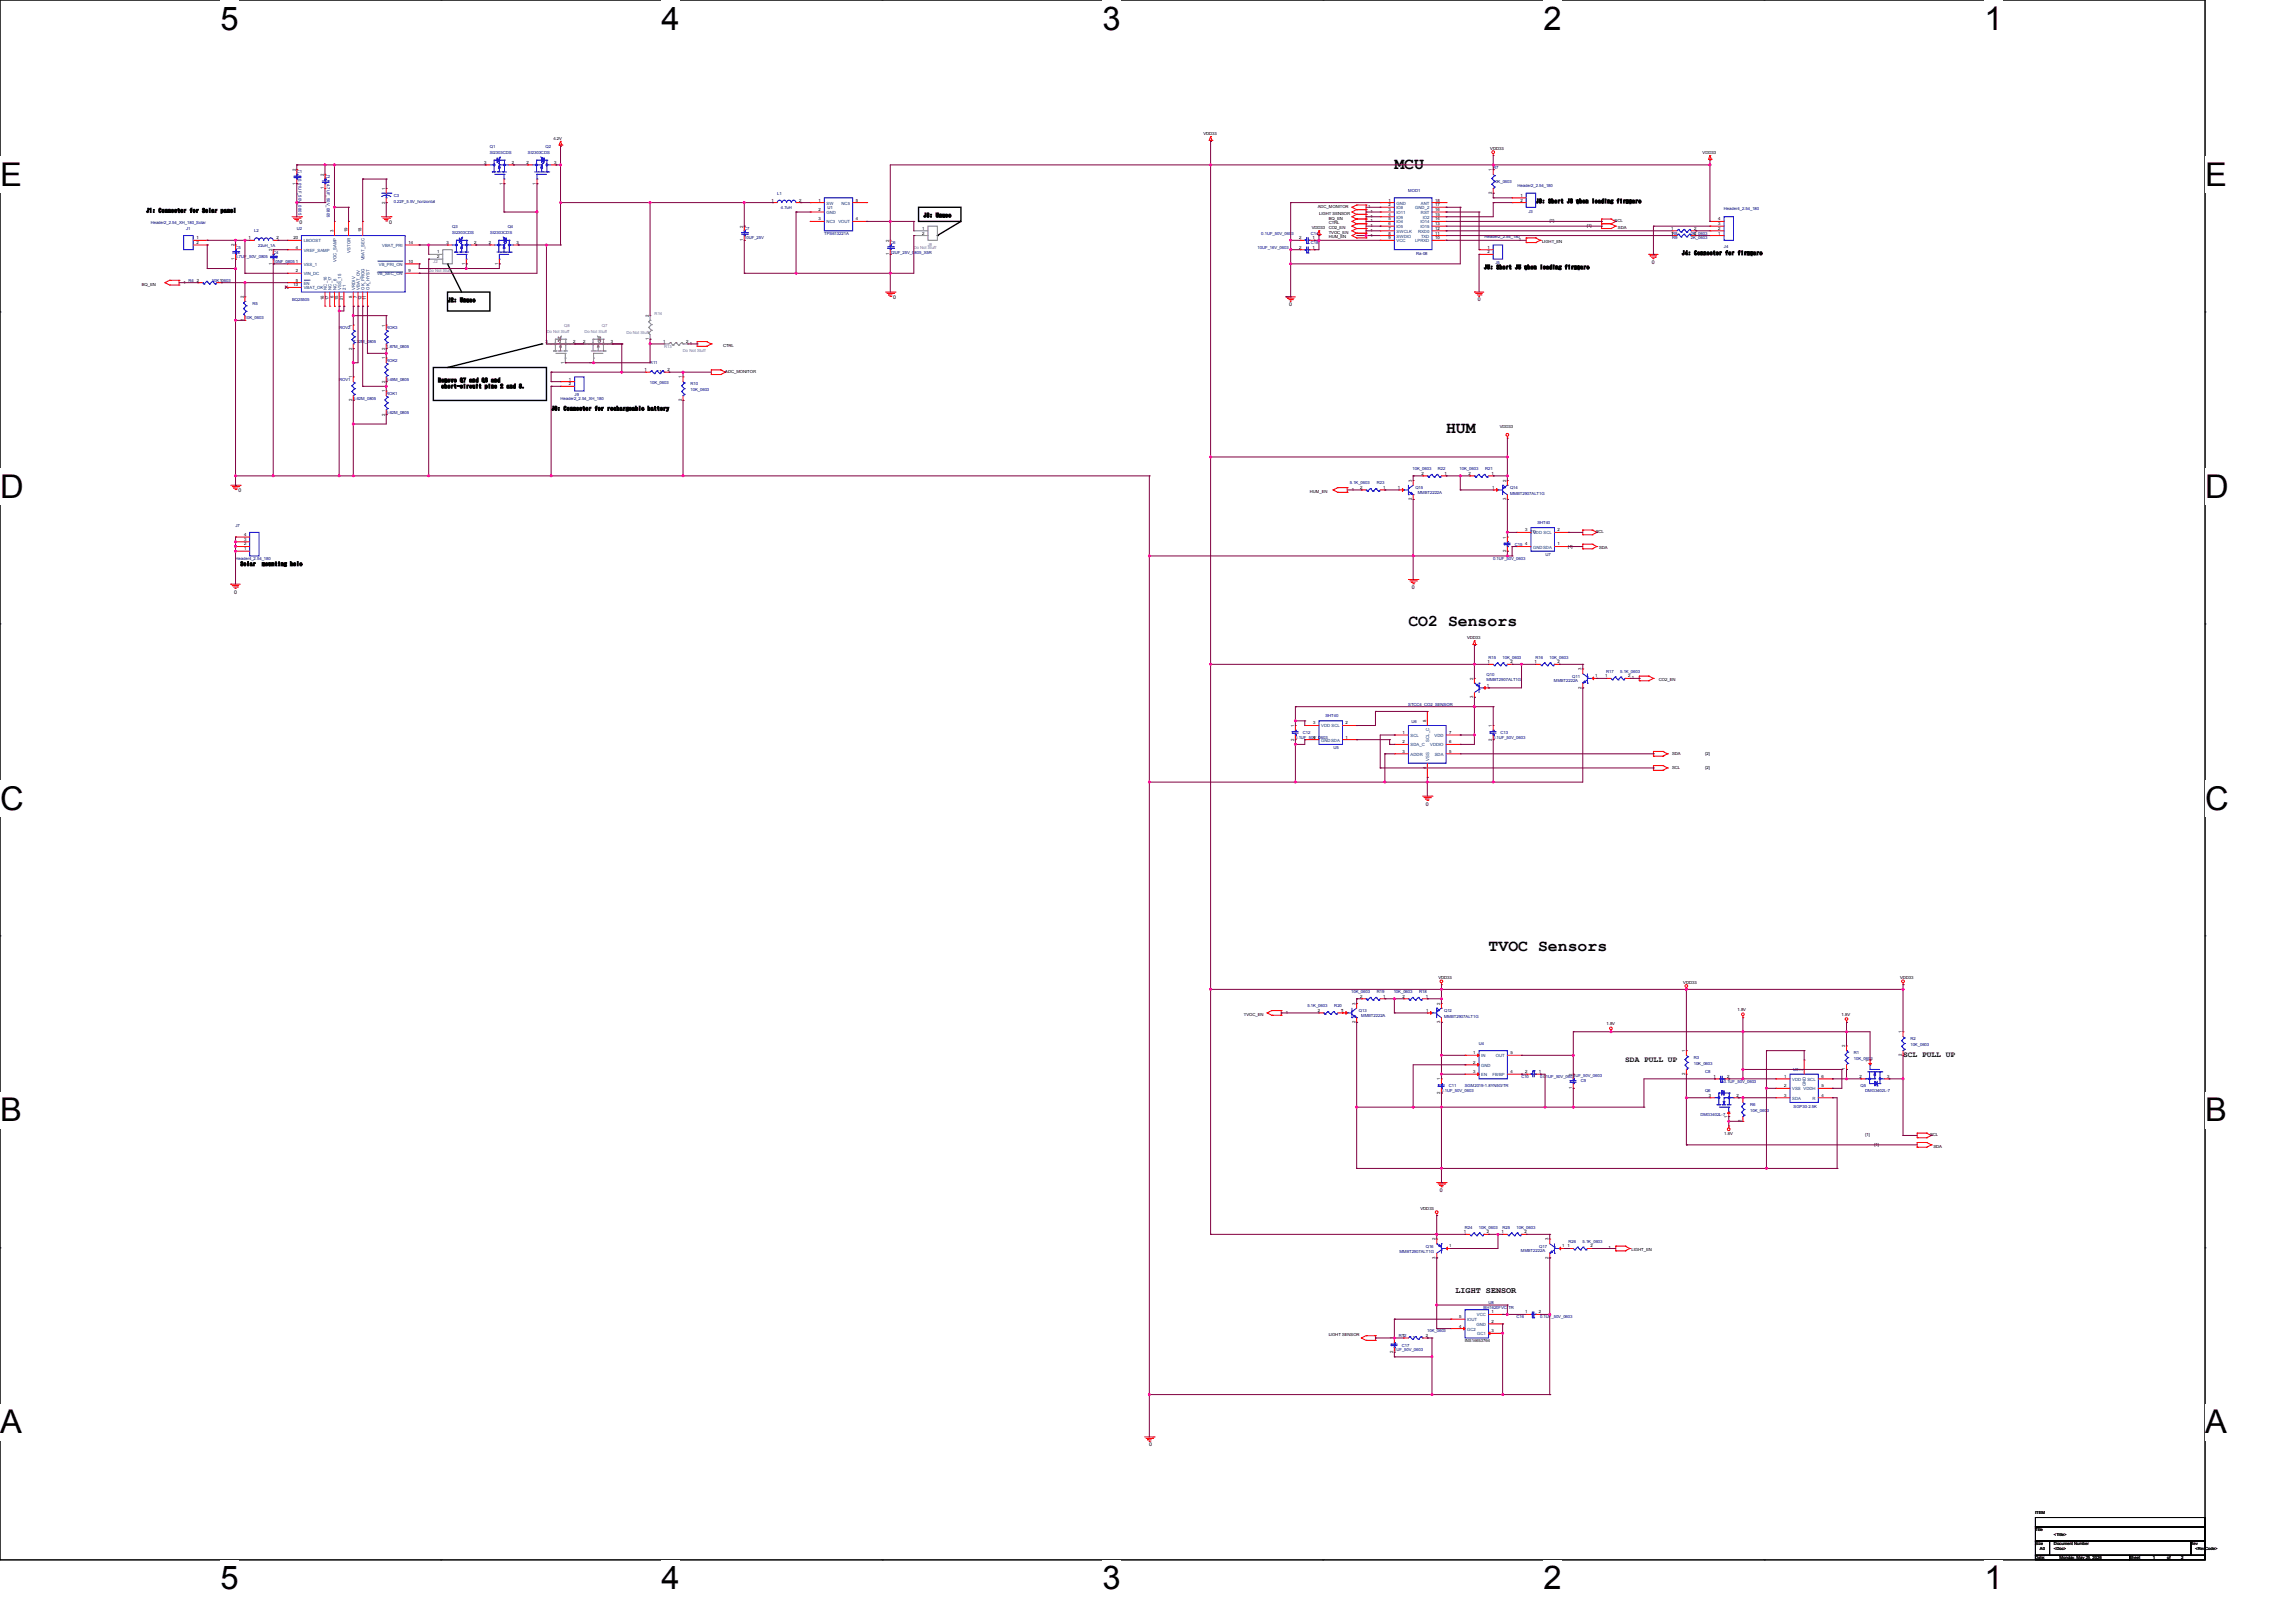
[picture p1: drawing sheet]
<svg xmlns="http://www.w3.org/2000/svg" width="297mm" height="210mm" viewBox="0 0 297 210" stroke-linecap="round" stroke-linejoin="round" font-family="sans-serif">
<defs><g id="words">
<g font-size="4.2">
<text x="28.5" y="3.8">5</text>
<text x="85.6" y="3.8">4</text>
<text x="142.7" y="3.8">3</text>
<text x="199.7" y="3.8">2</text>
<text x="256.8" y="3.8">1</text>
<text x="0" y="24">E</text>
<text x="285.4" y="24">E</text>
<text x="0" y="64.4">D</text>
<text x="285.4" y="64.4">D</text>
<text x="0" y="104.7">C</text>
<text x="285.4" y="104.7">C</text>
<text x="0" y="145.1">B</text>
<text x="285.4" y="145.1">B</text>
<text x="0" y="185.5">A</text>
<text x="285.4" y="185.5">A</text>
<text x="28.5" y="205.7">5</text>
<text x="85.6" y="205.7">4</text>
<text x="142.7" y="205.7">3</text>
<text x="199.7" y="205.7">2</text>
<text x="256.8" y="205.7">1</text>
</g>
<g font-size="2.1">
<text x="180.4" y="21.9">MCU</text>
<text x="187.1" y="56">HUM</text>
<text x="182.3" y="81">CO2 Sensors</text>
<text x="192.6" y="123.1">TVOC Sensors</text>
</g>
<text font-size="1.1" x="188.4" y="167.3">LIGHT SENSOR</text>
<g font-size="1">
<text x="210.3" y="137.4">SDA PULL UP</text>
<text x="246.3" y="136.8">SCL PULL UP</text>
</g>
<g font-size=".8">
<text x="18.9" y="27.5">J1: Connector for Solar panel</text>
<text x="119.5" y="28.1">J8: Unuse</text>
<text x="198.7" y="26.3">J3: Short J3 when loading firmware</text>
<text x="192" y="34.8">J5: Short J5 when loading firmware</text>
<text x="217.6" y="33">J4: Connector for firmware</text>
<text x="57.9" y="39.1">J2: Unuse</text>
<text x="56.7" y="49.4">Remove Q7 and Q8 and</text>
<text x="57.1" y="50.2">short-circuit pins 2 and 3.</text>
<text x="71.3" y="53.1">J9: Connector for rechargeable battery</text>
<text x="31.1" y="73.2">Solar</text>
<text x="33.9" y="73.2">mounting hole</text>
</g>
<g font-size=".7">
<text x="38.8" y="28.9">0</text>
<text x="50.4" y="28.9">0</text>
<text x="213.8" y="34.1">0</text>
<text x="115.6" y="38.7">0</text>
<text x="166.8" y="39.6">0</text>
<text x="191.2" y="39">0</text>
<text x="30.9" y="63.7">0</text>
<text x="30.3" y="76.8">0</text>
<text x="182.7" y="76.2">0</text>
<text x="184.5" y="104.2">0</text>
<text x="186.4" y="154.2">0</text>
<text x="148.7" y="187.1">0</text>
</g>
<g font-size=".6">
<text x="38.3" y="23.9" transform="rotate(-90 38.3 23.9)">1</text>
<text x="38.3" y="22.1" transform="rotate(-90 38.3 22.1)">2</text>
<text x="41.9" y="22.7" transform="rotate(-90 41.9 22.7)">2</text>
<text x="62.7" y="21.2">3</text>
<text x="65.1" y="23.9" transform="rotate(-90 65.1 23.9)">1</text>
<text x="66.3" y="21.2">2</text>
<text x="68.1" y="21.2">2</text>
<text x="69.3" y="23.9" transform="rotate(-90 69.3 23.9)">1</text>
<text x="71.7" y="21.2">3</text>
<text x="193.1" y="22.1" transform="rotate(-90 193.1 22.1)">1</text>
<text x="41.9" y="24.5" transform="rotate(-90 41.9 24.5)">1</text>
<text x="49.8" y="26.3" transform="rotate(-90 49.8 26.3)">2</text>
<text x="49.8" y="24.6" transform="rotate(-90 49.8 24.6)">1</text>
<text x="96.2" y="29.4" transform="rotate(-90 96.2 29.4)">2</text>
<text x="99.8" y="26.1">1</text>
<text x="103.4" y="26.1">2</text>
<text x="105.9" y="27.3">2</text>
<text x="105.9" y="26.1">1</text>
<text x="105.9" y="28.5">3</text>
<text x="110.8" y="28.5">4</text>
<text x="110.8" y="26.1">5</text>
<text x="119.3" y="29.7">1</text>
<text x="179.7" y="29.7">7</text>
<text x="179.7" y="29.1">6</text>
<text x="179.7" y="28.5">5</text>
<text x="179.7" y="27.9">4</text>
<text x="179.7" y="27.3">3</text>
<text x="179.7" y="26.7">2</text>
<text x="179.7" y="26.1">1</text>
<text x="185.7" y="26.1">18</text>
<text x="185.7" y="26.7">17</text>
<text x="185.7" y="27.3">16</text>
<text x="185.7" y="27.9">15</text>
<text x="185.7" y="28.5">14</text>
<text x="185.7" y="29.1">13</text>
<text x="185.7" y="29.7">12</text>
<text x="193.1" y="25.1" transform="rotate(-90 193.1 25.1)">2</text>
<text x="196.8" y="25.5">1</text>
<text x="196.8" y="26.1">2</text>
<text x="216.3" y="29.7">1</text>
<text x="219.2" y="29.7">2</text>
<text x="222.4" y="29.7">2</text>
<text x="222.4" y="29.1">3</text>
<text x="222.4" y="28.5">4</text>
<text x="25.4" y="31">1</text>
<text x="25.4" y="31.6">2</text>
<text x="30.3" y="33.6" transform="rotate(-90 30.3 33.6)">1</text>
<text x="30.3" y="31.9" transform="rotate(-90 30.3 31.9)">2</text>
<text x="32.2" y="31">1</text>
<text x="35.2" y="34.3" transform="rotate(-90 35.2 34.3)">1</text>
<text x="35.2" y="32.5" transform="rotate(-90 35.2 32.5)">2</text>
<text x="35.8" y="31">2</text>
<text x="38" y="31">20</text>
<text x="38.3" y="34">1</text>
<text x="38.3" y="35.2">2</text>
<text x="38.3" y="32.2">4</text>
<text x="43.1" y="30.1" transform="rotate(-90 43.1 30.1)">3</text>
<text x="45" y="30.1" transform="rotate(-90 45 30.1)">19</text>
<text x="46.8" y="30.1" transform="rotate(-90 46.8 30.1)">18</text>
<text x="52.8" y="35.2">9</text>
<text x="52.8" y="34">10</text>
<text x="52.8" y="31.6">14</text>
<text x="56.6" y="32.8">1</text>
<text x="56.6" y="33.4">2</text>
<text x="57.8" y="31.6">3</text>
<text x="60.2" y="34.3" transform="rotate(-90 60.2 34.3)">1</text>
<text x="61.4" y="31.6">2</text>
<text x="63.3" y="31.6">2</text>
<text x="64.5" y="34.3" transform="rotate(-90 64.5 34.3)">1</text>
<text x="66.9" y="31.6">3</text>
<text x="96.2" y="31.2" transform="rotate(-90 96.2 31.2)">1</text>
<text x="115.1" y="33" transform="rotate(-90 115.1 33)">1</text>
<text x="115.1" y="31.3" transform="rotate(-90 115.1 31.3)">2</text>
<text x="119.3" y="30.3">2</text>
<text x="168.1" y="31">2</text>
<text x="168.1" y="32.2">2</text>
<text x="169.9" y="31">1</text>
<text x="169.9" y="32.2">1</text>
<text x="179.7" y="31">9</text>
<text x="179.7" y="30.3">8</text>
<text x="185.7" y="30.3">11</text>
<text x="185.7" y="31">10</text>
<text x="192.5" y="32.2">1</text>
<text x="192.5" y="32.8">2</text>
<text x="216.3" y="30.3">1R8</text>
<text x="219.2" y="30.3">2</text>
<text x="222.4" y="30.3">1</text>
<text x="25.5" y="36.4">2</text>
<text x="28.5" y="36.4">1</text>
<text x="31.6" y="41.6" transform="rotate(-90 31.6 41.6)">1</text>
<text x="31.6" y="38.6" transform="rotate(-90 31.6 38.6)">2</text>
<text x="38" y="37.1">13</text>
<text x="38.3" y="36.4">5</text>
<text x="41.9" y="38.8" transform="rotate(-90 41.9 38.8)">16</text>
<text x="42.5" y="38.8" transform="rotate(-90 42.5 38.8)">17</text>
<text x="43.1" y="38.5" transform="rotate(-90 43.1 38.5)">6</text>
<text x="43.7" y="38.8" transform="rotate(-90 43.7 38.8)">15</text>
<text x="44.4" y="38.8" transform="rotate(-90 44.4 38.8)">21</text>
<text x="45.6" y="38.5" transform="rotate(-90 45.6 38.5)">8</text>
<text x="46.2" y="38.5" transform="rotate(-90 46.2 38.5)">7</text>
<text x="46.8" y="38.8" transform="rotate(-90 46.8 38.8)">12</text>
<text x="47.4" y="38.8" transform="rotate(-90 47.4 38.8)">11</text>
<text x="84" y="41" transform="rotate(-90 84 41)">2</text>
<text x="45.6" y="45.2" transform="rotate(-90 45.6 45.2)">2</text>
<text x="45.6" y="42.2" transform="rotate(-90 45.6 42.2)">1</text>
<text x="49.8" y="46.5" transform="rotate(-90 49.8 46.5)">1</text>
<text x="49.8" y="45.2" transform="rotate(-90 49.8 45.2)">2</text>
<text x="49.8" y="42.2" transform="rotate(-90 49.8 42.2)">1</text>
<text x="70.6" y="44.4">3</text>
<text x="73" y="47.1" transform="rotate(-90 73 47.1)">1</text>
<text x="74.2" y="44.4">2</text>
<text x="75.5" y="44.4">2</text>
<text x="76.7" y="47.1" transform="rotate(-90 76.7 47.1)">1</text>
<text x="79" y="44.4">3</text>
<text x="84" y="44" transform="rotate(-90 84 44)">1</text>
<text x="85.8" y="44.4">1</text>
<text x="88.8" y="44.4">2</text>
<text x="45.6" y="51.9" transform="rotate(-90 45.6 51.9)">2</text>
<text x="45.6" y="49" transform="rotate(-90 45.6 49)">1</text>
<text x="49.8" y="53.8" transform="rotate(-90 49.8 53.8)">2</text>
<text x="49.8" y="50.8" transform="rotate(-90 49.8 50.8)">1</text>
<text x="49.8" y="49.5" transform="rotate(-90 49.8 49.5)">2</text>
<text x="73.6" y="49.2">1</text>
<text x="73.6" y="49.8">2</text>
<text x="83.4" y="48">1</text>
<text x="86.4" y="48">2</text>
<text x="88.2" y="51.9" transform="rotate(-90 88.2 51.9)">2</text>
<text x="88.2" y="49" transform="rotate(-90 88.2 49)">1</text>
<text x="176" y="63.3">2</text>
<text x="179" y="63.3">1</text>
<text x="180.9" y="63.3">1</text>
<text x="182.7" y="64.7" transform="rotate(-90 182.7 64.7)">2</text>
<text x="182.7" y="62.4" transform="rotate(-90 182.7 62.4)">3</text>
<text x="184" y="61.4">2</text>
<text x="186.9" y="61.4">1</text>
<text x="190.1" y="61.4">2</text>
<text x="193" y="61.4">1</text>
<text x="193.1" y="63.3">1</text>
<text x="194.9" y="64.7" transform="rotate(-90 194.9 64.7)">3</text>
<text x="194.9" y="62.4" transform="rotate(-90 194.9 62.4)">2</text>
<text x="31.6" y="71.2">1</text>
<text x="31.6" y="70.6">2</text>
<text x="31.6" y="70">3</text>
<text x="31.6" y="69.4">4</text>
<text x="194.9" y="71.4" transform="rotate(-90 194.9 71.4)">2</text>
<text x="194.9" y="69.7" transform="rotate(-90 194.9 69.7)">1</text>
<text x="197.4" y="68.7">3</text>
<text x="197.4" y="70.6">4</text>
<text x="201.6" y="70.6">1</text>
<text x="201.6" y="68.7">2</text>
<text x="190.6" y="88" transform="rotate(-90 190.6 88)">2</text>
<text x="192.4" y="88.9">1</text>
<text x="192.5" y="85.8">1</text>
<text x="195.5" y="85.8">2</text>
<text x="198.6" y="85.8">1</text>
<text x="201.6" y="85.8">2</text>
<text x="204.7" y="89.1" transform="rotate(-90 204.7 89.1)">2</text>
<text x="204.7" y="86.8" transform="rotate(-90 204.7 86.8)">3</text>
<text x="206.4" y="87.6">1</text>
<text x="207.7" y="87.6">1</text>
<text x="210.7" y="87.6">2</text>
<text x="167.5" y="95.8" transform="rotate(-90 167.5 95.8)">2</text>
<text x="167.5" y="94.1" transform="rotate(-90 167.5 94.1)">1</text>
<text x="169.9" y="93.7">3</text>
<text x="169.9" y="95.6">4</text>
<text x="174.1" y="95.6">1</text>
<text x="174.1" y="93.7">2</text>
<text x="181.5" y="95">1</text>
<text x="184.6" y="93.5" transform="rotate(-90 184.6 93.5)">8</text>
<text x="187.5" y="95">7</text>
<text x="190.6" y="90.3" transform="rotate(-90 190.6 90.3)">3</text>
<text x="193.1" y="95.8" transform="rotate(-90 193.1 95.8)">2</text>
<text x="193.1" y="94.1" transform="rotate(-90 193.1 94.1)">1</text>
<text x="181.5" y="96.2">2</text>
<text x="181.5" y="97.4">3</text>
<text x="184.6" y="99.5" transform="rotate(-90 184.6 99.5)">4</text>
<text x="187.5" y="97.4">5</text>
<text x="187.5" y="96.2">6</text>
<text x="170.6" y="130.9">2</text>
<text x="173.5" y="130.9">11</text>
<text x="175.4" y="130" transform="rotate(-90 175.4 130)">3</text>
<text x="176" y="129.1">2</text>
<text x="179" y="129.1">1</text>
<text x="181.5" y="129.1">2</text>
<text x="184.5" y="129.1">1</text>
<text x="184.6" y="130.9">1</text>
<text x="186.4" y="130" transform="rotate(-90 186.4 130)">2</text>
<text x="175.4" y="132.4" transform="rotate(-90 175.4 132.4)">2</text>
<text x="186.4" y="132.4" transform="rotate(-90 186.4 132.4)">3</text>
<text x="190.7" y="136.4">1</text>
<text x="190.7" y="137.6">2</text>
<text x="195.5" y="136.4">5</text>
<text x="218.1" y="136.1" transform="rotate(-90 218.1 136.1)">1</text>
<text x="238.8" y="135.5" transform="rotate(-90 238.8 135.5)">2</text>
<text x="241.8" y="137.4" transform="rotate(-90 241.8 137.4)">1</text>
<text x="246.1" y="136.7" transform="rotate(-90 246.1 136.7)">2</text>
<text x="246.1" y="133.7" transform="rotate(-90 246.1 133.7)">1</text>
<text x="186.4" y="141.6" transform="rotate(-90 186.4 141.6)">2</text>
<text x="186.4" y="139.8" transform="rotate(-90 186.4 139.8)">1</text>
<text x="190.7" y="138.9">3</text>
<text x="195.5" y="138.9">4</text>
<text x="197.4" y="138.9">2</text>
<text x="199.1" y="138.9">1</text>
<text x="203.4" y="140.9" transform="rotate(-90 203.4 140.9)">1</text>
<text x="203.4" y="139.2" transform="rotate(-90 203.4 139.2)">2</text>
<text x="218.1" y="139.1" transform="rotate(-90 218.1 139.1)">2</text>
<text x="221.1" y="141.9">3</text>
<text x="221.7" y="139.5">1</text>
<text x="223.5" y="139.5">2</text>
<text x="224.7" y="141.9">2</text>
<text x="225.4" y="142.2" transform="rotate(-90 225.4 142.2)">1</text>
<text x="230.9" y="139.5">1</text>
<text x="230.9" y="140.7">2</text>
<text x="230.9" y="141.9">3</text>
<text x="233.3" y="138.6" transform="rotate(-90 233.3 138.6)">7</text>
<text x="235.7" y="141.9">4</text>
<text x="235.7" y="140.7">5</text>
<text x="235.7" y="139.5">6</text>
<text x="238.8" y="138.5" transform="rotate(-90 238.8 138.5)">1</text>
<text x="240.6" y="139.5">2</text>
<text x="244.2" y="139.5">3</text>
<text x="223.6" y="144.6" transform="rotate(-90 223.6 144.6)">1</text>
<text x="225.4" y="145.2" transform="rotate(-90 225.4 145.2)">2</text>
<text x="185.8" y="160.5" transform="rotate(-90 185.8 160.5)">2</text>
<text x="187.5" y="161.4">1</text>
<text x="189.4" y="159.6">1</text>
<text x="192.4" y="159.6">2</text>
<text x="194.3" y="159.6">1</text>
<text x="197.3" y="159.6">2</text>
<text x="200.4" y="160.5" transform="rotate(-90 200.4 160.5)">3</text>
<text x="202.2" y="161.4">1</text>
<text x="202.8" y="161.4">1</text>
<text x="205.8" y="161.4">2</text>
<text x="185.8" y="162.9" transform="rotate(-90 185.8 162.9)">3</text>
<text x="200.4" y="162.9" transform="rotate(-90 200.4 162.9)">2</text>
<text x="180.3" y="173.3" transform="rotate(-90 180.3 173.3)">1</text>
<text x="181.5" y="173">1</text>
<text x="184.5" y="173">2</text>
<text x="188.8" y="171.8">4</text>
<text x="188.8" y="170.6">5</text>
<text x="193" y="172.4">3</text>
<text x="193" y="169.9">1</text>
<text x="193" y="171.2">2</text>
<text x="197.4" y="169.9">1</text>
<text x="199.1" y="169.9">2</text>
<text x="180.3" y="175.1" transform="rotate(-90 180.3 175.1)">2</text>
</g>
<g font-size=".6" fill="#000080">
<text x="38.6" y="23.2" transform="rotate(90 38.6 23.2)">0.01UF_50V_0805</text>
<text x="42.3" y="23.8" transform="rotate(90 42.3 23.8)">4.7UF_50V_0805</text>
</g>
<g font-size=".6" fill="#004080">
<text x="107" y="27.7">GND</text>
<text x="107" y="26.5">SW</text>
<text x="107" y="28.9">NC3</text>
<text x="108.5" y="28.9">VOUT</text>
<text x="108.9" y="26.5">NC5</text>
<text x="180.7" y="29.5">IO5</text>
<text x="180.7" y="28.9">IO4</text>
<text x="180.7" y="28.3">IO9</text>
<text x="180.7" y="27.7">IO11</text>
<text x="180.7" y="27.1">IO8</text>
<text x="180.7" y="26.5">GND</text>
<text x="183.1" y="27.1">GND_2</text>
<text x="183.8" y="28.9">IO14</text>
<text x="183.8" y="29.5">IO15</text>
<text x="183.9" y="26.5">ANT</text>
<text x="183.9" y="27.7">RST</text>
<text x="184.1" y="28.3">IO2</text>
<text x="39.3" y="34.4">VSS_1</text>
<text x="39.3" y="35.6">VIN_DC</text>
<text x="39.3" y="32.6">VREF_SAMP</text>
<text x="39.3" y="31.3">LBOOST</text>
<text x="43.5" y="33.9" transform="rotate(-90 43.5 33.9)">VOC_SAMP</text>
<text x="45.4" y="32.7" transform="rotate(-90 45.4 32.7)">VSTOR</text>
<text x="47.2" y="33.7" transform="rotate(-90 47.2 33.7)">VBAT_SEC</text>
<text x="48.8" y="35.6">VB_SEC_ON</text>
<text x="49" y="34.4">VB_PRI_ON</text>
<text x="49.5" y="32">VBAT_PRI</text>
<text x="180.7" y="31.3">VCC</text>
<text x="180.7" y="30.7">SWDIO</text>
<text x="180.7" y="30.1">SWCLK</text>
<text x="183.2" y="31.3">LPRXD</text>
<text x="183.5" y="30.1">RXD0</text>
<text x="183.9" y="30.7">TXD</text>
<text x="39.3" y="36.8">EN</text>
<text x="39.3" y="37.4">VBAT_OK</text>
<text x="42.3" y="37.5" transform="rotate(-90 42.3 37.5)">NC_16</text>
<text x="42.9" y="37.5" transform="rotate(-90 42.9 37.5)">NC_17</text>
<text x="43.5" y="37.5" transform="rotate(-90 43.5 37.5)">NC_6</text>
<text x="44.1" y="37.5" transform="rotate(-90 44.1 37.5)">VSS_15</text>
<text x="44.8" y="37.5" transform="rotate(-90 44.8 37.5)">21</text>
<text x="46" y="37.5" transform="rotate(-90 46 37.5)">VRDIV</text>
<text x="46.6" y="37.5" transform="rotate(-90 46.6 37.5)">VBAT_OV</text>
<text x="47.2" y="37.5" transform="rotate(-90 47.2 37.5)">OK_PROG</text>
<text x="47.8" y="37.5" transform="rotate(-90 47.8 37.5)">OK_HYST</text>
<text x="198.4" y="69.1">VDD SCL</text>
<text x="198.4" y="71">GNDSDA</text>
<text x="171" y="94.1">VDD SCL</text>
<text x="171" y="96">GNDSDA</text>
<text x="182.6" y="95.4">SCL</text>
<text x="184.9" y="96" transform="rotate(-90 184.9 96)">SCL_C</text>
<text x="185.6" y="95.4">VDD</text>
<text x="182.6" y="96.6">SDA_C</text>
<text x="182.6" y="97.8">ADDR</text>
<text x="184.9" y="98.4" transform="rotate(-90 184.9 98.4)">VSS</text>
<text x="185.1" y="96.6">VDDIO</text>
<text x="185.7" y="97.8">SDA</text>
<text x="191.7" y="136.8">IN</text>
<text x="193.6" y="136.8">OUT</text>
<text x="191.7" y="138">GND</text>
<text x="191.7" y="139.2">EN</text>
<text x="193.1" y="139.2">FB/BP</text>
<text x="231.9" y="139.8">VDD</text>
<text x="231.9" y="141.1">VSS VDDH</text>
<text x="231.9" y="142.3">SDA</text>
<text x="233.7" y="140.5" transform="rotate(-90 233.7 140.5)">GND</text>
<text x="233.9" y="139.8">SCL</text>
<text x="234.6" y="142.3">R</text>
<text x="189.9" y="172.2">GC2</text>
<text x="189.9" y="170.9">IOUT</text>
<text x="191.1" y="171.6">GND</text>
<text x="191.1" y="170.3">VCC</text>
<text x="191.2" y="172.8">GC1</text>
</g>
<g font-size=".5">
<text x="155.7" y="17.4">VDD33</text>
<text x="71.6" y="18.1">4.2V</text>
<text x="192.9" y="19.4">VDD33</text>
<text x="220.3" y="19.9">VDD33</text>
<text x="169.8" y="29.6">VDD33</text>
<text x="170.5" y="27">ADC_MONITOR</text>
<text x="170.7" y="27.8">LIGHT SENSOR</text>
<text x="171.9" y="28.4">BQ_EN</text>
<text x="171.9" y="29">CTRL</text>
<text x="171.9" y="29.6">CO2_EN</text>
<text x="177.1" y="27">1</text>
<text x="177.4" y="27.6">1</text>
<text x="177.4" y="28.2">1</text>
<text x="177.4" y="28.8">1</text>
<text x="177.4" y="29.4">1</text>
<text x="200.5" y="28.8">{1}</text>
<text x="205.3" y="29.4">{1}</text>
<text x="208.9" y="28.8">SCL</text>
<text x="209.4" y="29.6">SDA</text>
<text x="171.9" y="30.2">TVOC_EN</text>
<text x="171.9" y="30.9">HUM_EN</text>
<text x="177.4" y="30">1</text>
<text x="177.4" y="30.6">1</text>
<text x="196.6" y="31.2">1</text>
<text x="199.6" y="31.5">LIGHT_EN</text>
<text x="18.3" y="36.9">BQ_EN</text>
<text x="23.8" y="36.7">1</text>
<text x="89.3" y="44.6">1</text>
<text x="93.6" y="44.9">CTRL</text>
<text x="85.3" y="48.3">1</text>
<text x="93.9" y="48.3">ADC_MONITOR</text>
<text x="194.1" y="55.4">VDD33</text>
<text x="169.5" y="63.8">HUM_EN</text>
<text x="174.9" y="63.5">1</text>
<text x="198.1" y="69">{1}</text>
<text x="202.9" y="70.8">{1}</text>
<text x="206.5" y="69">SCL</text>
<text x="206.9" y="71.1">SDA</text>
<text x="189.9" y="82.7">VDD33</text>
<text x="211.2" y="87.9">1</text>
<text x="214.7" y="88.2">CO2_EN</text>
<text x="216.4" y="97.7">SDA</text>
<text x="216.4" y="99.5">SCL</text>
<text x="220.6" y="97.7">{2}</text>
<text x="220.6" y="99.5">{2}</text>
<text x="161" y="131.4">TVOC_EN</text>
<text x="166.4" y="131.2">1</text>
<text x="186.1" y="126.7">VDD33</text>
<text x="217.8" y="127.3">VDD33</text>
<text x="224.9" y="130.8">1.8V</text>
<text x="238.3" y="131.4">1.8V</text>
<text x="245.9" y="126.7">VDD33</text>
<text x="207.9" y="132.7">1.8V</text>
<text x="223.1" y="146.8">1.8V</text>
<text x="241.4" y="147">{1}</text>
<text x="242.5" y="148.3">{1}</text>
<text x="249.8" y="147">SCL</text>
<text x="250.2" y="148.5">SDA</text>
<text x="183.8" y="156.6">VDD33</text>
<text x="208.1" y="161.7">1</text>
<text x="211.1" y="161.9">LIGHT_EN</text>
<text x="171.9" y="172.9">LIGHT SENSOR</text>
<text x="182.9" y="173.3">1</text>
<text x="189.6" y="173.6">INS14653764</text>
<text x="263.4" y="195.9">ITEM</text>
<text x="263.4" y="198.1">Title</text>
<text x="263.4" y="199.9">Size</text>
<text x="263.4" y="201.7">Date:</text>
<text x="264" y="200.5">A0</text>
<text x="265.8" y="199.9">Document Number</text>
<text x="265.8" y="200.5">&lt;Doc&gt;</text>
<text x="265.8" y="198.7">&lt;Title&gt;</text>
<text x="266.5" y="201.7">Monday, May 25, 2026</text>
<text x="275.6" y="201.7">Sheet</text>
<text x="278.6" y="201.7">1</text>
<text x="280.4" y="201.7">of</text>
<text x="282.3" y="201.7">2</text>
<text x="283.5" y="199.9">Rev</text>
<text x="284.1" y="200.5">&lt;RevCode&gt;</text>
</g>
<g font-size=".5" fill="#000080">
<text x="38.4" y="22.4">C1</text>
<text x="42.1" y="23.1">C2</text>
<text x="63.4" y="19.2">Q1</text>
<text x="63.4" y="19.9">SI2303CDS</text>
<text x="68.3" y="19.9">SI2303CDS</text>
<text x="70.6" y="19.2">Q2</text>
<text x="193.2" y="21.8">R7</text>
<text x="193.2" y="23.7">10K_0603</text>
<text x="19.5" y="29">Header2_2.54_XH_180_Solar</text>
<text x="24.1" y="29.8">J1</text>
<text x="38.4" y="29.8">U2</text>
<text x="51" y="25.5">C3</text>
<text x="51" y="26.2">0.22F_5.5V_horizontal</text>
<text x="58.5" y="29.5">Q3</text>
<text x="65.7" y="29.5">Q4</text>
<text x="96.3" y="29.8">C7</text>
<text x="100.6" y="25.2">L1</text>
<text x="101.1" y="27.1">4.7uH</text>
<text x="107.1" y="27.1">U1</text>
<text x="182.2" y="24.9">MOD1</text>
<text x="196.4" y="24.2">Header2_2.54_180</text>
<text x="197.8" y="27.5">J3</text>
<text x="223.1" y="27.2">Header4_2.54_180</text>
<text x="30.5" y="32.2">C5</text>
<text x="30.5" y="33.4">4.7UF_50V_0805</text>
<text x="32.9" y="30.1">L2</text>
<text x="33.4" y="32">22uH_1A</text>
<text x="35.4" y="32.8">C4</text>
<text x="35.4" y="34">10NF_0805</text>
<text x="58.5" y="30.2">SI2303CDS</text>
<text x="63.5" y="30.2">SI2303CDS</text>
<text x="96.3" y="31">10UF_25V</text>
<text x="106.7" y="30.4">TPS613221A</text>
<text x="115.2" y="31.6">C6</text>
<text x="115.2" y="32.8">22UF_25V_0805_X5R</text>
<text x="162.7" y="32.2">10UF_16V_0603</text>
<text x="163.2" y="30.4">0.1UF_50V_0603</text>
<text x="169.6" y="30.4">C14</text>
<text x="169.6" y="31.6">C18</text>
<text x="183.3" y="33.1">Ra-08</text>
<text x="192.1" y="30.9">Header2_2.54_180</text>
<text x="193.5" y="34.2">J5</text>
<text x="216.4" y="31">R9</text>
<text x="218.8" y="30.4">2K_0603</text>
<text x="218.8" y="31">2K_0603</text>
<text x="223.1" y="32.1">J4</text>
<text x="24.4" y="36.5">R4</text>
<text x="27.4" y="36.5">10K_0603</text>
<text x="31.7" y="41.3">10K_0603</text>
<text x="32.7" y="39.5">R5</text>
<text x="37.8" y="38.9">BQ25505</text>
<text x="43.9" y="42.6">ROV2</text>
<text x="45.7" y="44.4">7.32M_0805</text>
<text x="50" y="46.8">ROK2</text>
<text x="50" y="42.6">ROK3</text>
<text x="50" y="45">1.87M_0805</text>
<text x="84.1" y="47.1">R11</text>
<text x="43.9" y="49.3">ROV1</text>
<text x="45.7" y="51.7">5.62M_0805</text>
<text x="50" y="51.1">ROK1</text>
<text x="50" y="53.5">5.62M_0805</text>
<text x="50" y="49.3">5.49M_0805</text>
<text x="72.5" y="51.7">Header2_2.54_XH_180</text>
<text x="74.4" y="51.3">J9</text>
<text x="84.1" y="49.6">10K_0603</text>
<text x="89.4" y="49.9">R10</text>
<text x="89.4" y="50.6">10K_0603</text>
<text x="174.7" y="62.7">5.1K_0603</text>
<text x="178.2" y="62.7">R23</text>
<text x="182.8" y="60.8">10K_0603</text>
<text x="183.2" y="63.3">Q15</text>
<text x="183.5" y="63.9">MMBT2222A</text>
<text x="186.1" y="60.8">R22</text>
<text x="188.9" y="60.8">10K_0603</text>
<text x="192.2" y="60.8">R21</text>
<text x="195.4" y="63.3">Q14</text>
<text x="195.4" y="64">MMBT2907ALT1G</text>
<text x="30.5" y="68.2">J7</text>
<text x="196" y="70.6">C15</text>
<text x="199" y="67.8">SHT40</text>
<text x="200" y="71.9">U7</text>
<text x="30.5" y="72.4">Header4_2.54_180</text>
<text x="193.2" y="72.4">0.1UF_50V_0603</text>
<text x="192.4" y="87.4">Q10</text>
<text x="192.4" y="88.2">MMBT2907ALT1G</text>
<text x="192.6" y="85.2">R15</text>
<text x="194.4" y="85.2">10K_0603</text>
<text x="198.7" y="85.2">R16</text>
<text x="200.5" y="85.2">10K_0603</text>
<text x="201.1" y="88.3">MMBT2222A</text>
<text x="203.5" y="87.7">Q11</text>
<text x="207.9" y="87.1">R17</text>
<text x="209.7" y="87.1">5.1K_0603</text>
<text x="167.6" y="95.6">0.1UF_50V_0603</text>
<text x="168.6" y="95">C12</text>
<text x="171.5" y="92.8">SHT40</text>
<text x="182.2" y="91.3">STCC4_CO2_SENSOR</text>
<text x="182.7" y="93.5">U6</text>
<text x="193.2" y="95.6">0.1UF_50V_0603</text>
<text x="194.2" y="95">C13</text>
<text x="172.6" y="96.9">U5</text>
<text x="169.2" y="130.3">5.1K_0603</text>
<text x="172.7" y="130.3">R20</text>
<text x="174.9" y="128.5">10K_0603</text>
<text x="175.9" y="130.9">Q13</text>
<text x="176.1" y="131.6">MMBT2222A</text>
<text x="178.2" y="128.5">R19</text>
<text x="180.4" y="128.5">10K_0603</text>
<text x="183.7" y="128.5">R18</text>
<text x="186.9" y="130.9">Q12</text>
<text x="186.9" y="131.7">MMBT2907ALT1G</text>
<text x="191.4" y="135.2">U4</text>
<text x="219.2" y="137">R3</text>
<text x="219.2" y="137.8">10K_0603</text>
<text x="239.9" y="136.4">R1</text>
<text x="239.9" y="137.2">10K_0603</text>
<text x="247.2" y="134.6">R2</text>
<text x="247.2" y="135.3">10K_0603</text>
<text x="186.5" y="141.3">0.1UF_50V_0603</text>
<text x="187.5" y="140.7">C11</text>
<text x="189.6" y="140.7">SGM2019-1.8YN5G/TR</text>
<text x="196.9" y="139.5">C10</text>
<text x="199.3" y="139.5">0.01UF_50V_06031UF_50V_0603</text>
<text x="204.6" y="140">C9</text>
<text x="220.6" y="138.9">C8</text>
<text x="220.6" y="141.3">Q6</text>
<text x="223.1" y="140.1">0.1UF_50V_0603</text>
<text x="226.5" y="143.1">R6</text>
<text x="226.5" y="143.9">10K_0603</text>
<text x="232" y="138.6">U3</text>
<text x="232.1" y="143.4">SGP30-2.5K</text>
<text x="240.8" y="140.7">Q5</text>
<text x="241.4" y="141.3">DMG3402L-7</text>
<text x="220" y="144.4">DMG3402L-7</text>
<text x="184.5" y="161.4">Q16</text>
<text x="189.6" y="159">R24</text>
<text x="191.4" y="159">10K_0603</text>
<text x="194.4" y="159">R25</text>
<text x="196.3" y="159">10K_0603</text>
<text x="199.2" y="161.4">Q17</text>
<text x="203" y="160.8">R26</text>
<text x="204.8" y="160.8">5.1K_0603</text>
<text x="181.1" y="162.2">MMBT2907ALT1G</text>
<text x="196.8" y="162">MMBT2222A</text>
<text x="181" y="173">R12</text>
<text x="184.7" y="172.4">10K_0603</text>
<text x="192" y="169.4">BH1620FVC-TR</text>
<text x="192.6" y="168.8">U8</text>
<text x="196.3" y="170.6">C16</text>
<text x="199.3" y="170.6">0.1UF_50V_0603</text>
<text x="180.4" y="174.8">1UF_50V_0603</text>
<text x="181.4" y="174.2">C17</text>
</g>
<g font-size=".5" fill="#808080">
<text x="55.5" y="35.2">Do Not Stuff</text>
<text x="56.1" y="34">J2</text>
<text x="118.2" y="32.2">Do Not Stuff</text>
<text x="120.1" y="31.8">J8</text>
<text x="84.7" y="40.7">R14</text>
<text x="70.8" y="43">Do Not Stuff</text>
<text x="73" y="42.3">Q8</text>
<text x="75.6" y="43">Do Not Stuff</text>
<text x="77.9" y="42.3">Q7</text>
<text x="81.1" y="43.2">Do Not Stuff</text>
<text x="85.9" y="45">R13</text>
<text x="88.4" y="45.6">Do Not Stuff</text>
</g>
</g></defs>
<path d="M0 0h285.4v201.8h-285.4z" fill="none" stroke="#000" stroke-width=".13"/>
<g fill="#fff">
<path d="M28.5 0h2.4v4.7h-2.4z"/>
<path d="M28.5 201.8h2.4v4.8h-2.4z"/>
</g>
<path d="M57.1 0h.1M57.1 201.8h.1" fill="none" stroke="#000" stroke-width=".13"/>
<g fill="#fff">
<path d="M85.6 0h2.3v4.7h-2.3z"/>
<path d="M85.6 201.8h2.3v4.8h-2.3z"/>
</g>
<path d="M114.1 0h.1M114.1 201.8h.1" fill="none" stroke="#000" stroke-width=".13"/>
<g fill="#fff">
<path d="M142.7 0h2.3v4.7h-2.3z"/>
<path d="M142.7 201.8h2.3v4.8h-2.3z"/>
</g>
<path d="M171.2 0h.1M171.2 201.8h.1" fill="none" stroke="#000" stroke-width=".13"/>
<g fill="#fff">
<path d="M199.7 0h2.4v4.7h-2.4z"/>
<path d="M199.7 201.8h2.4v4.8h-2.4z"/>
</g>
<path d="M228.3 0h.1M228.3 201.8h.1" fill="none" stroke="#000" stroke-width=".13"/>
<g fill="#fff">
<path d="M256.8 0h2.4v4.7h-2.4z"/>
<path d="M256.8 201.8h2.4v4.8h-2.4z"/>
<path d="M0 20.2h2.8v4.7h-2.8z"/>
<path d="M285.4 20.2h2.8v4.7h-2.8z"/>
<path d="M0 60.5h3.1v4.8h-3.1z"/>
<path d="M285.4 60.5h3v4.8h-3z"/>
</g>
<path d="M0 40.4h.1M285.4 40.4h.1" fill="none" stroke="#000" stroke-width=".13"/>
<g fill="#fff">
<path d="M0 100.9h3.1v4.7h-3.1z"/>
<path d="M285.4 100.9h3v4.7h-3z"/>
</g>
<path d="M0 80.7h.1M285.4 80.7h.1" fill="none" stroke="#000" stroke-width=".13"/>
<g fill="#fff">
<path d="M0 141.3h2.8v4.7h-2.8z"/>
<path d="M285.4 141.3h2.8v4.7h-2.8z"/>
</g>
<path d="M0 121.1h.1M285.4 121.1h.1" fill="none" stroke="#000" stroke-width=".13"/>
<g fill="#fff">
<path d="M0 181.6h2.8v4.8h-2.8z"/>
<path d="M285.4 181.6h2.8v4.8h-2.8z"/>
</g>
<path d="M0 161.5h.1M285.4 161.5h.1M263.4 196.4h22v1.2h-22zM263.4 197.6h22v1.8h-22zM263.4 199.4h1.8v1.8h-1.8zM265.2 199.4h18.3v1.8h-18.3zM283.5 199.4h1.9v1.8h-1.9zM263.4 201.2h12.2v.6h-12.2zM275.6 201.2h9.8v.6h-9.8z" fill="none" stroke="#000" stroke-width=".13"/>
<path d="M57.9 37.8h5.5v2.4h-5.5zM57.9 34.1h.1M57.9 34.1l1.8 3.7M118.9 26.8h5.5v1.8h-5.5zM121.3 30.5h.1M124.4 28.6l-3.1 1.9M56.1 47.6h14.6v4.2h-14.6zM70.1 44.5h.1M70.1 44.5l-12.2 3.1" fill="none" stroke="#000" stroke-width=".18"/>
<path d="M70.7 44.5h9.8M80.5 44.5h.1" fill="none" stroke="#800080" stroke-width=".18"/>
<g fill="none" stroke="#f00" stroke-width=".13">
<path d="M72.4 18.8h.1M72.4 18.8h.3M72.5 18.9h.1M72.5 18.3h.1M72.5 18.8v.1M72.5 18.3l.2 .5M72.5 18.3l-.1 .5M72.7 18.8h.1M156.5 18.2h.1M156.5 18.2h.3M156.7 18.3h.1M156.7 17.7h.1"/>
<path d="M156.7 18.2v.1M156.7 17.7l.1 .5M156.7 17.7l-.2 .5M156.8 18.2h.1M193.2 19.9v.2M21.3 36.6h.1M21.3 36.6l.6 .3M21.9 36.3h.1M21.9 36.9h.1M21.9 36.3l-.6 .3M21.9 36.3h1.3M21.9 36.9h1.3"/>
<path d="M23.2 36.3h.1M23.2 36.9h.1M23.2 36.3v.6M25 31.7h1.8M25 31.1h1.8M25.6 36.6h.1M25.6 36.6h.6M26.8 31.1h.1M26.8 31.7h.1M28 36.6h.6M28.6 36.6h.1M30.5 31.7h.1"/>
<path d="M30.5 33.5h.1M30.5 31.7v.6M30.5 32.9v.6M31.7 38.4h.1M31.7 38.4v.6M32.3 31.1h.1M32.3 31.1h.6M35.4 32.3h.1M35.4 34.1h.1M35.4 31.1h.6M35.4 32.3v.6M35.4 33.5v.6"/>
<path d="M36 31.1h.1M37.2 34.1h.1M37.2 35.4h.1M37.2 32.3h.1M37.2 36.6h.1M37.2 37.2h.1M37.2 31.1h.1M37.2 32.3h1.8M37.2 31.1h1.8M37.2 34.1h1.8M37.2 35.4h1.8M37.2 36.6h1.8"/>
<path d="M37.2 37.2h1.8M37.8 28h1.2M38 28.2h.8M38.2 28.4h.1M38.2 28.4h.5M38.3 28.6h.2M38.4 21.9h.1M38.4 23.8h.1M38.4 21.9v.7M38.4 23.2v.6M38.5 28.6h.1M38.8 28.2h.1"/>
<path d="M39 28h.1M42.1 22.6h.1M42.1 24.4h.1M42.1 39.6h.1M42.1 22.6v.6M42.1 23.8v.6M42.1 37.8v1.8M42.7 39.6h.1M42.7 37.8v1.8M43.3 28.6h.1M43.3 39.6h.1M43.3 28.6v1.9"/>
<path d="M43.3 37.8v1.8M43.9 39.6h.1M43.9 37.8v1.8M44.5 39.6h.1M44.5 37.8v1.8M45.1 28.6h.1M45.1 28.6v1.9M45.7 39.6h.1M45.7 37.8v1.8M46.3 39.6h.1M46.3 37.8v1.8M46.9 39.6h.1"/>
<path d="M46.9 28.6h.1M46.9 28.6v1.9M46.9 37.8v1.8M47.6 39.6h.1M47.6 37.8v1.8M49.4 28h1.2M49.6 28.2h.8M49.7 28.4h.1M49.7 28.4h.5M49.9 28.6h.1M50 24.4h.1M50 26.2h.1"/>
<path d="M50 24.4v.6M50 25.6v.6M50 28.6h.1M50.4 28.2h.1M50.6 28h.1M52.4 31.7h1.9M52.4 34.1h1.9M52.4 35.4h1.9M54.3 35.4h.1M54.3 34.1h.1M54.3 31.7h.1M57.9 31.7h.1"/>
<path d="M57.9 31.7h.6M60.3 34.1h.1M60.3 33.5v.6M61 31.7h.6M61.6 31.7h.1M62.8 21.3h.1M62.8 21.3h.6M63.4 31.7h.1M63.4 31.7h.6M64.6 34.1h.1M64.6 33.5v.6M65.2 23.8h.1"/>
<path d="M65.2 23.2v.6M65.8 21.3h.6M66.4 21.3h.1M66.4 31.7h.7M67.1 31.7h.1M68.3 21.3h.1M68.3 21.3h.6M69.5 23.8h.1M69.5 23.2v.6M71.3 21.3h.6M71.9 21.3h.1M96.3 29.3h.1"/>
<path d="M96.3 31.1h.1M96.3 29.3v.6M96.3 30.5v.6M100 26.2h.1M100 26.2h.6M103 26.2h.6M103.6 26.2h.1M104.8 27.4h.1M104.8 26.2h.1M104.8 28.6h.1M104.8 27.4h1.9M104.8 26.2h1.9"/>
<path d="M104.8 28.6h1.9M110.3 26.2h1.9M110.3 28.6h1.9M112.2 28.6h.1M112.2 26.2h.1M114.6 37.8h1.2M114.8 38h.8M115 38.2h.1M115 38.2h.5M115.2 38.3h.1M115.2 31.1h.1M115.2 32.9h.1"/>
<path d="M115.2 31.1v.6M115.2 32.3v.6M115.3 38.3h.1M115.6 38h.1M115.8 37.8h.1M166.4 38.4h.1M166.4 38.4h1.2M166.6 38.6h.1M166.6 38.6h.9M166.8 38.8h.5M167 39h.1M167.3 38.8h.1"/>
<path d="M168.3 31.1h.1M168.3 32.3h.1M168.3 32.3h.6M168.3 31.1h.6M169.5 32.3h.6M169.5 31.1h.6M170.1 31.1h.1M170.1 32.3h.1M170.5 30.4h.1M170.5 30.4h.4M170.7 30.5h.1M170.7 29.9h.1"/>
<path d="M170.7 30.4v.1M170.7 29.9l-.2 .5M170.7 29.9l.2 .5M170.9 30.4h.1M175 26.8h.1M175 27.4h.1M175 28h.1M175 28.6h.1M175 29.3h.1M175 29.9h.1M175 30.5h.1M175 26.8l.6 .3"/>
<path d="M175 27.4l.6 .3M175 28l.6 .3M175 28.6l.6 .4M175 29.3l.6 .3M175 29.9l.6 .3M175 30.5l.6 .3M175.6 27.1h.1M175.6 26.5h.1M175.6 27.7h.1M175.6 28.3h.1M175.6 29h.1M175.6 29.6h.1"/>
<path d="M175.6 30.2h.1M175.6 30.8h.1M175.6 29h1.2M175.6 29.6h1.2M175.6 28.3h1.2M175.6 27.1h1.2M175.6 26.5h1.2M175.6 26.5l-.6 .3M175.6 27.1l-.6 .3M175.6 27.7h1.2M175.6 27.7l-.6 .3M175.6 28.3l-.6 .3"/>
<path d="M175.6 29l-.6 .3M175.6 29.6l-.6 .3M175.6 30.2h1.2M175.6 30.2l-.6 .3M175.6 30.8h1.2M176.8 27.1h.1M176.8 26.5h.1M176.8 27.7h.1M176.8 28.3h.1M176.8 29h.1M176.8 29.6h.1M176.8 30.2h.1"/>
<path d="M176.8 30.8h.1M176.8 26.5v4.3M178.6 31.1h.1M178.6 30.5h.1M178.6 29.9h.1M178.6 29.3h.1M178.6 28.6h.1M178.6 28h.1M178.6 27.4h.1M178.6 26.8h.1M178.6 26.2h.1M178.6 28h1.8"/>
<path d="M178.6 29.9h1.8M178.6 30.5h1.8M178.6 31.1h1.8M178.6 27.4h1.8M178.6 26.2h1.8M178.6 28.6h1.8M178.6 29.3h1.8M178.6 26.8h1.8M185.3 28h1.8M185.3 29.9h1.8M185.3 30.5h1.8M185.3 31.1h1.8"/>
<path d="M185.3 27.4h1.8M185.3 26.2h1.8M185.3 28.6h1.8M185.3 29.3h1.8M185.3 26.8h1.8M187.1 26.2h.1M187.1 26.8h.1M187.1 27.4h.1M187.1 28h.1M187.1 28.6h.1M187.1 29.3h.1M187.1 29.9h.1"/>
<path d="M187.1 30.5h.1M187.1 31.1h.1M190.8 37.8h.1M190.8 37.8h1.2M191 38h.1M191 38h.8M191.2 38.2h.5M191.4 38.3h.1M191.4 32.3h.1M191.4 32.9h.1M191.4 32.9h1.8M191.4 32.3h1.8"/>
<path d="M191.7 38.2h.1M193.2 20.1h.1M193.2 21.9h.1M193.2 25h.1M193.2 21.9v.7M193.2 24.4v.6M195.7 25.6h.1M195.7 26.2h.1M195.7 26.2h1.8M195.7 25.6h1.8M197.5 30.8h.1M197.5 31.4h.1"/>
<path d="M197.5 30.8h1.2M197.5 30.8v.6M197.5 31.4h1.2M198.7 30.8h.1M198.7 31.4h.1M198.7 30.8l.6 .3M199.3 31.1h.1M199.3 31.1l-.6 .3M207.3 29h.1M207.3 29.6h.1M207.3 28.3h.1M207.3 29h1.2"/>
<path d="M207.3 28.3v1.3M207.3 29.6h1.2M207.3 28.3h1.2M208.5 29h.1M208.5 29.6h.1M208.5 28.3h.1M208.5 29l.6 .3M208.5 28.3l.6 .3M209.1 29.3h.1M209.1 28.6h.1M209.1 29.3l-.6 .3M209.1 28.6l-.6 .4"/>
<path d="M213.4 32.9h.1M213.4 32.9h1.2M213.5 33.1h.1M213.5 33.1h.9M213.7 33.3h.5M213.9 33.5h.1M214.2 33.3h.1M216.4 29.9h.1M216.4 30.5h.1M216.4 29.9h.6M216.4 30.5h.6M218.8 29.9h.7"/>
<path d="M218.8 30.5h.7M219.5 29.9h.1M219.5 30.5h.1M221.1 20.6h.1M221.1 20.6h.4M221.3 20.7h.1M221.3 20.1h.1M221.3 30.5h.1M221.3 29.9h.1M221.3 29.3h.1M221.3 28.6h.1M221.3 20.6v.1"/>
<path d="M221.3 20.1l-.2 .5M221.3 20.1l.2 .5M221.3 29.9h1.8M221.3 30.5h1.8M221.3 28.6h1.8M221.3 29.3h1.8M221.5 20.6h.1M31.7 41.5h.1M31.7 40.8v.7M45.7 42.1h.1M45.7 45.1h.1M45.7 48.8h.1"/>
<path d="M45.7 51.8h.1M45.7 42.1v.6M45.7 44.5v.6M45.7 48.8v.6M45.7 51.2v.6M50 50.6h.1M50 53.6h.1M50 46.3h.1M50 49.4h.1M50 42.1h.1M50 45.1h.1M50 42.1v.6"/>
<path d="M50 44.5v.6M50 46.3v.6M50 48.8v.6M50 50.6v.6M50 53v.6M72.5 49.4h.1M72.5 50h.1M72.5 49.4h1.9M72.5 50h1.9M83.5 48.2h.1M83.5 48.2h.6M86 48.2h.6"/>
<path d="M86.6 48.2h.1M88.4 48.8h.1M88.4 51.8h.1M88.4 48.8v.6M88.4 51.2v.6M90.2 44.2h.1M90.2 44.8h.1M90.2 44.2h1.2M90.2 44.2v.6M90.2 44.8h1.2M91.4 44.2h.1M91.4 44.8h.1"/>
<path d="M91.4 44.2l.7 .3M92.1 48.5h.1M92.1 47.9h.1M92.1 44.5h.1M92.1 48.5h1.2M92.1 47.9v.6M92.1 47.9h1.2M92.1 44.5l-.7 .3M93.3 48.5h.1M93.3 47.9h.1M93.3 47.9l.6 .3M93.9 48.2h.1"/>
<path d="M93.9 48.2l-.6 .3M195.1 56.7h.1M195.1 56.5v.2M29.9 75.6h.1M29.9 62.8h1.2M29.9 75.6h1.2M30.1 75.8h.1M30.1 63h.8M30.1 75.8h.8M30.2 63.2h.1M30.2 63.2h.5M30.2 76h.5"/>
<path d="M30.4 76.1h.1M30.4 63.3h.1M30.5 71.3h.1M30.5 70.7h.1M30.5 70.1h.1M30.5 69.5h.1M30.5 70.7h1.8M30.5 71.3h1.8M30.5 70.1h1.8M30.5 69.5h1.8M30.5 63.3h.1M30.7 76h.1"/>
<path d="M30.9 63h.1M31.1 62.8h.1M172.5 63.4h.1M172.5 63.4l.6 .3M173.1 63.1h.1M173.1 63.7h.1M173.1 63.1l-.6 .3M173.1 63.1h1.2M173.1 63.7h1.2M174.3 63.1h.1M174.3 63.7h.1M174.3 63.1v.6"/>
<path d="M176.2 63.4h.1M176.2 63.4h.6M178.6 63.4h.6M179.2 63.4h.1M181 63.4h.1M181 63.4h.7M182.3 75h1.2M182.5 75.2h.8M182.6 75.3h.1M182.6 75.3h.5M182.8 75.5h.1M182.9 62.2h.1"/>
<path d="M182.9 64.6h.1M182.9 62.2v.6M182.9 64v.6M182.9 75.5h.1M183.3 75.2h.1M183.5 75h.1M184.1 61.6h.1M184.1 61.6h.6M186.5 61.6h.6M187.1 61.6h.1M190.2 61.6h.1M190.2 61.6h.6"/>
<path d="M192.6 61.6h.6M193.2 61.6h.1M193.2 63.4h.1M193.2 63.4h.7M195.1 64.6h.1M195.1 62.2h.1M195.1 71.3h.1M195.1 69.5h.1M195.1 62.2v.6M195.1 64v.6M195.1 69.5v.6M195.1 70.7v.6"/>
<path d="M196.3 68.9h.1M196.3 70.7h.1M196.3 70.7h1.8M196.3 68.9h1.8M201.2 70.7h1.8M201.2 68.9h1.8M203 70.7h.1M203 68.9h.1M204.8 70.4h.1M204.8 71h.1M204.8 69.2h.1M204.8 68.6h.1"/>
<path d="M204.8 70.4h1.2M204.8 68.6v.6M204.8 70.4v.6M204.8 71h1.2M204.8 69.2h1.2M204.8 68.6h1.2M206 70.4h.1M206 71h.1M206 69.2h.1M206 68.6h.1M206 70.4l.7 .3M206 68.6l.7 .3"/>
<path d="M206.7 70.7h.1M206.7 68.9h.1M206.7 70.7l-.7 .3M206.7 68.9l-.7 .3M167.6 95.7h.1M167.6 93.9h.1M167.6 93.9v.6M167.6 95.1v.6M168.9 93.9h.1M168.9 95.7h.1M168.9 95.7h1.8M168.9 93.9h1.8"/>
<path d="M173.7 95.7h1.9M173.7 93.9h1.9M175.6 95.7h.1M175.6 93.9h.1M180.4 95.1h.1M180.4 96.3h.1M180.4 97.5h.1M180.4 95.1h1.9M180.4 96.3h1.9M180.4 97.5h1.9M184.7 92.1h.1M184.7 92.1v1.8"/>
<path d="M184.7 98.8v1.8M187.1 95.1h1.9M187.1 96.3h1.9M187.1 97.5h1.9M189 97.5h.1M189 96.3h.1M189 95.1h.1M190.6 83.4h.1M190.6 83.4h.4M190.8 83.5h.1M190.8 82.9h.1M190.8 90.2h.1"/>
<path d="M190.8 87.8h.1M190.8 83.4v.1M190.8 87.8v.6M190.8 89.6v.6M190.8 82.9l.2 .5M190.8 82.9l-.2 .5M191 83.4h.1M192 89h.6M192.6 89h.1M192.6 86h.1M192.6 86h.6M193.2 95.7h.1"/>
<path d="M193.2 93.9h.1M193.2 93.9v.6M193.2 95.1v.6M195.1 86h.6M195.7 86h.1M198.7 86h.1M198.7 86h.6M201.2 86h.6M201.8 86h.1M204.8 86.6h.1M204.8 89h.1M204.8 86.6v.6"/>
<path d="M204.8 88.4v.6M206 87.8h.7M206.7 87.8h.1M207.9 87.8h.1M207.9 87.8h.6M210.3 87.8h.6M210.9 87.8h.1M212.1 87.5h.1M212.1 88.1h.1M212.1 87.5h1.3M212.1 87.5v.6M212.1 88.1h1.3"/>
<path d="M213.4 87.5h.1M213.4 88.1h.1M213.4 87.5l.6 .3M214 97.2h.1M214 97.8h.1M214 87.8h.1M214 99.1h.1M214 99.7h.1M214 97.2h1.2M214 97.2v.6M214 99.1v.6M214 97.8h1.2"/>
<path d="M214 87.8l-.6 .3M214 99.1h1.2M214 99.7h1.2M215.2 97.2h.1M215.2 97.8h.1M215.2 99.1h.1M215.2 99.7h.1M215.2 97.2l.6 .3M215.2 99.1l.6 .3M215.8 97.5h.1M215.8 99.4h.1M215.8 97.5l-.6 .3"/>
<path d="M215.8 99.4l-.6 .3M184.1 103h1.2M184.3 103.2h.8M184.5 103.4h.1M184.5 103.4h.5M184.6 103.6h.2M184.7 100.6h.1M184.8 103.6h.1M185.1 103.2h.1M185.3 103h.1M164 131.1h.1M164 131.1l.6 .3"/>
<path d="M164.6 130.8h.1M164.6 131.4h.1M164.6 130.8l-.6 .3M164.6 130.8h1.2M164.6 131.4h1.2M165.8 130.8h.1M165.8 131.4h.1M165.8 130.8v.6M170.7 131.1h.1M170.7 131.1h.6M173.1 131.1h1.2M173.7 131.1h.1"/>
<path d="M175.6 129.8h.1M175.6 132.3h.1M175.6 129.8v.7M175.6 131.7v.6M176.2 129.2h.1M176.2 129.2h.6M178.6 129.2h.6M179.2 129.2h.1M181.7 129.2h.1M181.7 129.2h.6M184.1 129.2h.6M184.7 131.1h.1"/>
<path d="M184.7 129.2h.1M184.7 131.1h.6M186.5 127.4h.1M186.5 132.3h.1M186.5 129.8h.1M186.5 139.6h.1M186.5 127.2v.2M186.5 129.8v.7M186.5 131.7v.6M186.5 139.6v.6M189.6 136.5h.1M189.6 137.8h.1"/>
<path d="M189.6 139h.1M189.6 136.5h1.8M189.6 137.8h1.8M189.6 139h1.8M195.1 136.5h1.8M195.1 139h1.8M196.9 136.5h.1M196.9 139h.1M197.5 139h.1M197.5 139h.6M198.7 139h.6M199.3 139h.1"/>
<path d="M203.6 139h.1M203.6 139v.6M208.5 133.5h.1M208.5 133.3v.2M218.2 128h.1M218.2 135.9h.1M218.2 139h.1M218.2 127.8v.2M218.2 135.9v.6M218.2 138.4v.6M221.9 139.6h.1M221.9 139.6h.6"/>
<path d="M223.1 139.6h.6M223.7 139.6h.1M225.6 131.7h.1M225.6 131.4v.3M229.8 139.6h.1M229.8 139.6h1.8M233.5 137.2h.1M233.5 137.2v1.8M235.3 139.6h1.8M237.1 139.6h.1M239 132.3h.1M239 138.4h.1"/>
<path d="M239 135.3h.1M239 132v.3M239 135.3v.6M239 137.8v.6M240.8 139.6h.1M240.8 139.6h.6M242 137.2h.1M242 137.2v.6M243.8 139.6h.7M244.5 139.6h.1M246.3 127.4h.1M246.3 133.5h.1"/>
<path d="M246.3 136.5h.1M246.3 127.2v.2M246.3 133.5v.6M246.3 135.9v.6M185.9 157.3h.1M185.9 153h1.2M185.9 157v.3M186.1 153.2h.9M186.3 153.4h.1M186.3 153.4h.5M186.5 153.6h.1M186.5 141.4h.1"/>
<path d="M186.5 140.8v.6M186.6 153.6h.1M187 153.2h.1M187.1 153h.1M189.6 159.7h.1M189.6 159.7h.6M192 159.7h.6M192.6 159.7h.1M194.5 159.7h.1M194.5 159.7h.6M196.9 159.7h.6M197.5 159.7h.1"/>
<path d="M203.6 140.8h.1M203.6 140.2v.6M221.3 142h.1M221.3 142h.6M223.7 145.7h.1M223.7 144.5h.1M223.7 143.9v.6M223.7 145.7v.2M224.3 142h.6M224.9 142h.1M225.6 142h.1M225.6 145.1h.1"/>
<path d="M225.6 142v.6M225.6 144.5v.6M229.8 140.8h.1M229.8 142h.1M229.8 140.8h1.8M229.8 142h1.8M235.3 140.8h1.8M235.3 142h1.8M237.1 142h.1M237.1 140.8h.1M248.1 147.2h.1M248.1 146.6h.1"/>
<path d="M248.1 147.8h.1M248.1 148.4h.1M248.1 147.2h1.2M248.1 146.6v.6M248.1 147.8v.6M248.1 146.6h1.2M248.1 147.8h1.2M248.1 148.4h1.2M249.3 147.2h.1M249.3 146.6h.1M249.3 147.8h.1M249.3 148.4h.1"/>
<path d="M249.3 146.6l.6 .3M249.3 147.8l.6 .3M249.9 146.9h.1M249.9 148.1h.1M249.9 146.9l-.6 .3M249.9 148.1l-.6 .3M176.2 173.1h.1M176.2 173.1l.6 .3M176.8 172.8h.1M176.8 173.4h.1M176.8 172.8l-.6 .3M176.8 172.8h1.2"/>
<path d="M176.8 173.4h1.2M178 172.8h.1M178 173.4h.1M178 172.8v.6M180.4 175h.1M180.4 173.1h.1M180.4 173.1v.6M180.4 174.3v.7M181.7 173.1h.1M181.7 173.1h.6M184.1 173.1h.6M184.7 173.1h.1"/>
<path d="M185.9 162.8h.1M185.9 160.3h.1M185.9 160.3v.6M185.9 162.2v.6M187.1 161.5h.7M187.8 171.9h.1M187.8 170.7h.1M187.8 161.5h.1M187.8 171.9h1.8M187.8 170.7h1.8M192.6 172.5h1.9M192.6 170.1h1.9"/>
<path d="M192.6 171.3h1.9M194.5 172.5h.1M194.5 170.1h.1M194.5 171.3h.1M197.5 170.1h.1M197.5 170.1h.6M198.7 170.1h.6M199.3 170.1h.1M200.6 160.3h.1M200.6 162.8h.1M200.6 160.3v.6M200.6 162.2v.6"/>
<path d="M201.8 161.5h.6M202.4 161.5h.1M203 161.5h.1M203 161.5h.6M205.4 161.5h.6M206 161.5h.1M209.1 161.2h.1M209.1 161.9h.1M209.1 161.2h1.2M209.1 161.2v.7M209.1 161.9h1.2M210.3 161.2h.1"/>
<path d="M210.3 161.9h.1M210.3 161.2l.6 .3M210.9 161.5h.1M210.9 161.5l-.6 .4M148.1 185.9h1.3M148.3 186.1h.9M148.5 186.3h.1M148.5 186.3h.5M148.7 186.5h.1M148.8 186.5h.1M149.2 186.1h.1M149.4 185.9h.1"/>
<circle cx="193.2" cy="19.7" r=".18"/>
<circle cx="195.1" cy="56.3" r=".18"/>
<circle cx="186.5" cy="127" r=".18"/>
<circle cx="208.5" cy="133.1" r=".17"/>
<circle cx="218.2" cy="127.6" r=".18"/>
<circle cx="225.5" cy="131.2" r=".18"/>
<circle cx="239" cy="131.9" r=".17"/>
<circle cx="246.3" cy="127" r=".18"/>
<circle cx="185.9" cy="156.8" r=".18"/>
<circle cx="223.7" cy="146.1" r=".18"/>
</g>
<g fill="none" stroke="#00f" stroke-width=".13">
<path d="M23.8 30.5h1.2v1.8h-1.2zM26.2 36.6h.1M26.2 36.6l.2 .2M26.4 36.8h.1M26.8 36.4h.1M26.8 36.4l.3 .4M26.8 36.4l-.4 .4M27.1 36.8h.1M27.5 36.4h.1M27.5 36.4l.4 .4M27.5 36.4l-.4 .4M27.9 36.8h.1"/>
<path d="M28 36.6l-.1 .2M30.1 32.7h.8M30.1 32.6h.8M30.5 32.9h.1M30.5 32.3h.1M30.5 32.7h.1M30.5 32.4h.1M30.5 32.3v.3M30.5 32.7v.2M30.9 32.7h.1M30.9 32.6h.1M31.5 39.9h.1"/>
<path d="M31.5 39.2h.1M31.5 39.9l.4 .4M31.5 39.2l.4 .4M31.7 39h.1M31.7 39l-.2 .2M31.9 39.6h.1M31.9 39.6l-.4 .3M35 33.3h.8M35 33.2h.8M35.3 31.1a.31 .31 0 0 0-.3-.3 .31 .31 0 0 0-.3 .3 .3 .3 0 0 0-.3-.3 .3 .3 0 0 0-.3 .3 .31 .31 0 0 0-.3-.3 .31 .31 0 0 0-.3 .3 .3 .3 0 0 0-.3-.3 .3 .3 0 0 0-.3 .3M35.4 33.5h.1M35.4 32.9h.1"/>
<path d="M35.4 33.3h.1M35.4 33h.1M35.4 32.9v.3M35.4 33.3v.2M35.8 33.3h.1M35.8 33.2h.1M38 23h.8M38 22.8h.8M38.4 23.2h.1M38.4 22.6h.1M38.4 23h.1M38.4 22.6v.2"/>
<path d="M38.4 23v.2M38.8 23h.1M38.8 22.8h.1M39 30.5h13.4v7.3h-13.4zM41.7 23.6h.8M41.7 23.4h.8M42.1 23.8h.1M42.1 23.2h.1M42.1 23.6h.1M42.1 23.2v.2M42.1 23.6v.2M42.5 23.6h.1"/>
<path d="M42.5 23.4h.1M49.4 25h1.2M50 25.6h.1M50 25.2l.6 .2M50 25.2l-.6 .2M50 25.2v.4M50.6 25h.1M58.5 31.7h.6M58.8 32.6h.1M58.8 32.6h.5M59.1 31.1h.1M59.1 32.6h.1"/>
<path d="M59.1 31.7h.1M59.1 31.1h.3M59.1 31.1v1.5M59.1 32.9h1.2M59.5 32.6h.1M59.5 32.6h.5M59.6 31.5h.1M59.7 30.8h.1M59.7 31.1h.1M59.7 31.7h.1M59.7 31.1h.7M59.7 31.7h1.3"/>
<path d="M59.7 30.8v.6l-.1 .1M59.7 31.7v.9M59.9 30.7l-.2 .1M60.2 32.6h.1M60.2 32.6h.5M60.3 32.9h.1M60.3 33.5h.1M60.3 32.9v.6M60.4 31.1h.1M60.4 31.7h.1M60.4 31.1v1.5M63.4 21.3h.5"/>
<path d="M63.7 22.2h.1M63.7 22.2h.5M63.9 20.7h.1M63.9 22.2h.1M63.9 21.3h.1M63.9 20.7h.4M63.9 20.7v1.5M64 31.7h1.2M64 22.6h1.2M64.3 32.6h.5M64.4 22.2h.1M64.4 22.2h.5"/>
<path d="M64.5 21.2h.1M64.6 31.1h.1M64.6 31.7h.1M64.6 31.1v1.5M64.6 31.1h.6M64.6 32.9h.1M64.6 33.5h.1M64.6 20.4h.1M64.6 20.7h.1M64.6 21.3h.1M64.6 32.9h1.2M64.6 20.4v.6l-.1 .2"/>
<path d="M64.6 21.3v.9M64.6 32.9v.6M64.6 20.7h.7M64.6 21.3h1.2M64.7 20.3l-.1 .1M64.8 32.6h.1M65 32.6h.5M65 22.2h.1M65 22.2h.5M65.1 30.7l.1 .1M65.2 30.8h.1M65.2 31.1h.1"/>
<path d="M65.2 31.7h.1M65.2 22.6h.1M65.2 23.2h.1M65.2 22.6v.6M65.2 30.8v.6l.2 .1M65.2 31.7v.9M65.3 20.7h.1M65.3 21.3h.1M65.3 20.7v1.5M65.4 31.5h.1M65.5 32.6h.1M65.5 31.1h.4"/>
<path d="M65.7 32.6h.4M65.9 31.1h.1M65.9 32.6h.1M65.9 31.7h.1M65.9 31.1v1.5M65.9 31.7h.5M66.1 32.6h.1M68.9 21.3h1.2M69.2 22.2h.5M69.4 20.7h.1M69.4 21.3h.1M69.4 20.7v1.5"/>
<path d="M69.4 20.7h.7M69.5 22.6h.1M69.5 23.2h.1M69.5 22.6h1.2M69.5 22.6v.6M69.7 22.2h.1M69.9 22.2h.4M70 20.3l.1 .1M70.1 20.4h.1M70.1 20.7h.1M70.1 21.3h.1M70.1 20.4v.6l.1 .2"/>
<path d="M70.1 21.3v.9M70.2 21.2h.1M70.3 22.2h.1M70.4 20.7h.4M70.5 22.2h.5M70.8 20.7h.1M70.8 22.2h.1M70.8 21.3h.1M70.8 20.7v1.5M70.8 21.3h.5M71 22.2h.1M95.9 30.3h.8"/>
<path d="M95.9 30.1h.8M96.3 30.5h.1M96.3 29.9h.1M96.3 30.3h.1M96.3 29.9v.2M96.3 30.3v.2M96.7 30.3h.1M96.7 30.1h.1M100.6 26.2a.3 .3 0 0 1 .3-.3 .3 .3 0 0 1 .3 .3 .3 .3 0 0 1 .3-.3 .3 .3 0 0 1 .3 .3M101.8 26.2a.3 .3 0 0 1 .3-.3 .3 .3 0 0 1 .3 .3M102.4 26.2a.3 .3 0 0 1 .3-.3 .3 .3 0 0 1 .3 .3M106.7 25.6h3.6v4.3h-3.6z"/>
<path d="M114.9 32.1h.7M114.9 31.9h.7M115.2 32.3h.1M115.2 31.7h.1M115.2 32.1h.1M115.2 31.8h.1M115.2 31.7v.2M115.2 32.1v.2M115.6 32.1h.1M115.6 31.9h.1M168.9 31.1h.1M168.9 32.3h.1"/>
<path d="M168.9 31.1h.2M168.9 32.3h.2M169.1 31.5h.1M169.1 32.7h.1M169.1 30.7v.8M169.1 31.9v.8M169.3 31.5h.1M169.3 31.1h.1M169.3 32.7h.1M169.3 32.3h.1M169.3 31.1h.2M169.3 30.7v.8"/>
<path d="M169.3 31.9v.8M169.3 32.3h.2M169.5 31.1h.1M169.5 32.3h.1M180.4 25.6h4.9v6.7h-4.9zM193.1 23.1h.1M193.1 23.8h.1M193.1 23.1l.3 .4M193.1 23.8l.3 .4M193.2 31.7h1.3v1.8h-1.3zM193.2 24.4h.1M193.2 22.6l.2 .1"/>
<path d="M193.4 22.7h.1M193.4 23.5h.1M193.4 24.2h.1M193.4 22.7l-.3 .4M193.4 23.5l-.3 .3M193.4 24.2l-.2 .2M197.5 25h1.2v1.8h-1.2zM217.2 29.7h.1M217.2 30.3h.1M217.2 29.7l-.2 .2M217.2 29.7l.4 .4M217.2 30.3l-.2 .2"/>
<path d="M217.2 30.3l.4 .4M217.6 30.1h.1M217.6 30.7h.1M217.9 29.7h.1M217.9 30.3h.1M217.9 29.7l-.3 .4M217.9 29.7l.4 .4M217.9 30.3l-.3 .4M217.9 30.3l.4 .4M218.3 30.1h.1M218.3 30.7h.1M218.7 29.7h.1"/>
<path d="M218.7 30.3h.1M218.7 29.7l-.4 .4M218.7 29.7l.1 .2M218.7 30.3l-.4 .4M218.7 30.3l.1 .2M218.8 29.9h.1M218.8 30.5h.1M223.1 28h1.2v3.1h-1.2zM31.5 40.7h.1M31.5 40.7l.2 .1M31.9 40.3h.1M31.9 40.3l-.4 .4"/>
<path d="M45.5 43.2h.1M45.5 44h.1M45.5 49.9h.1M45.5 50.7h.1M45.5 43.2l.4 .4M45.5 44l.4 .3M45.5 49.9l.4 .4M45.5 50.7l.4 .3M45.7 44.5h.1M45.7 51.2h.1M45.7 42.7l.2 .2M45.7 49.4l.2 .2"/>
<path d="M45.9 42.9h.1M45.9 43.6h.1M45.9 44.3h.1M45.9 49.6h.1M45.9 50.3h.1M45.9 51h.1M45.9 42.9l-.4 .3M45.9 43.6l-.4 .4M45.9 44.3l-.2 .2M45.9 49.6l-.4 .3M45.9 50.3l-.4 .4M45.9 51l-.2 .2"/>
<path d="M49.8 51.8h.1M49.8 52.5h.1M49.8 47.5h.1M49.8 48.2h.1M49.8 43.2h.1M49.8 44h.1M49.8 51.8l.4 .3M49.8 52.5l.4 .4M49.8 47.5l.4 .4M49.8 48.2l.4 .4M49.8 43.2l.4 .4M49.8 44l.4 .3"/>
<path d="M50 53h.1M50 48.8h.1M50 44.5h.1M50 46.9l.2 .2M50 51.2l.2 .2M50 42.7l.2 .2M50.2 51.4h.1M50.2 52.1h.1M50.2 52.9h.1M50.2 47.1h.1M50.2 47.9h.1M50.2 48.6h.1"/>
<path d="M50.2 42.9h.1M50.2 43.6h.1M50.2 44.3h.1M50.2 51.4l-.4 .4M50.2 52.1l-.4 .4M50.2 52.9l-.2 .1M50.2 47.1l-.4 .4M50.2 47.9l-.4 .3M50.2 48.6l-.2 .2M50.2 42.9l-.4 .3M50.2 43.6l-.4 .4M50.2 44.3l-.2 .2"/>
<path d="M74.4 48.8h1.2v1.8h-1.2zM84.3 48h.1M84.3 48l-.2 .2M84.3 48l.4 .3M84.7 48.3h.1M85 48h.1M85 48l-.3 .3M85 48l.4 .3M85.4 48.3h.1M85.8 48h.1M85.8 48l-.4 .3M85.8 48l.2 .2"/>
<path d="M86 48.2h.1M88.2 49.9h.1M88.2 50.7h.1M88.2 49.9l.4 .4M88.2 50.7l.4 .3M88.4 51.2h.1M88.4 49.4l.2 .2M88.6 49.6h.1M88.6 50.3h.1M88.6 51h.1M88.6 49.6l-.4 .3M88.6 50.3l-.4 .4"/>
<path d="M88.6 51l-.2 .2M32.3 68.9h1.2v3h-1.2zM176.8 63.4h.1M176.8 63.4l.2 .2M177 63.6h.1M177.3 63.2h.1M177.3 63.2l.4 .4M177.3 63.2l-.3 .4M177.7 63.6h.1M178.1 63.2h.1M178.1 63.2l.3 .4M178.1 63.2l-.4 .4"/>
<path d="M178.4 63.6h.1M178.6 63.4l-.2 .2M181.7 63.4h.1M181.7 63.4h.6M182.3 63.2h.1M182.3 64h.1M182.3 63.6l.6 .4M182.3 62.8v1.2M182.9 64h.1M182.9 62.8l-.6 .4M184.7 61.6h.1M184.7 61.6l.2 .2"/>
<path d="M184.9 61.8h.1M185.3 61.4h.1M185.3 61.4l.3 .4M185.3 61.4l-.4 .4M185.6 61.8h.1M186 61.4h.1M186 61.4l.4 .4M186 61.4l-.4 .4M186.4 61.8h.1M186.5 61.6l-.1 .2M190.8 61.6h.1M190.8 61.6l.2 .2"/>
<path d="M191 61.8h.1M191.4 61.4h.1M191.4 61.4l.3 .4M191.4 61.4l-.4 .4M191.7 61.8h.1M192.1 61.4h.1M192.1 61.4l.3 .4M192.1 61.4l-.4 .4M192.4 61.8h.1M192.6 61.6l-.2 .2M193.9 63.4h.1M193.9 63.4h.6"/>
<path d="M194.5 63.6h.1M194.5 62.8h.1M194.5 63.6l.6 .4M194.5 62.8v1.2M194.6 70.3h.1M194.6 70.5h.1M194.6 70.3h.8M194.6 70.5h.8M195.1 62.8h.1M195.1 70.1h.1M195.1 70.7h.1M195.1 70.3h.1"/>
<path d="M195.1 62.8l-.6 .4M195.1 70.1v.2M195.1 70.5v.2M198.1 68.3h3.1v3h-3.1zM167.2 94.7h.1M167.2 94.9h.1M167.2 94.7h.8M167.2 94.9h.8M167.6 94.5h.1M167.6 95.1h.1M167.6 94.7h.1M167.6 95h.1"/>
<path d="M167.6 94.5v.2M167.6 94.9v.2M170.7 93.3h3v3h-3zM182.3 93.9h4.8v4.9h-4.8zM190.8 88.4h.1M190.8 88.4l.6 .4M191.4 89.2h.1M191.4 88.4h.1M191.4 89.2l-.6 .4M191.4 88.4v1.2M191.4 89h.6M192 89h.1"/>
<path d="M192.8 94.7h.1M192.8 94.9h.1M192.8 94.7h.8M192.8 94.9h.8M193.2 94.5h.1M193.2 95.1h.1M193.2 94.7h.1M193.2 95h.1M193.2 94.5v.2M193.2 94.9v.2M193.2 86l.2 .1M193.4 86.1h.1"/>
<path d="M193.8 85.8h.1M193.8 85.8l-.4 .3M193.8 85.8l.4 .3M194.2 86.1h.1M194.5 85.8h.1M194.5 85.8l-.3 .3M194.5 85.8l.4 .3M194.9 86.1h.1M195.1 86h.1M195.1 86l-.2 .1M199.3 86l.2 .1M199.5 86.1h.1"/>
<path d="M199.9 85.8h.1M199.9 85.8l-.4 .3M199.9 85.8l.4 .3M200.3 86.1h.1M200.6 85.8h.1M200.6 85.8l-.3 .3M200.6 85.8l.4 .3M201 86.1h.1M201.2 86h.1M201.2 86l-.2 .1M204.8 88.4h.1M204.8 87.2l.6 .4"/>
<path d="M205.4 87.6h.1M205.4 88.4h.1M205.4 88l-.6 .4M205.4 87.2v1.2M205.4 87.8h.6M206 87.8h.1M208.5 87.8l.2 .2M208.7 88h.1M209 87.6h.1M209 87.6l-.3 .4M209 87.6l.4 .4M209.4 88h.1"/>
<path d="M209.8 87.6h.1M209.8 87.6l-.4 .4M209.8 87.6l.3 .4M210.1 88h.1M210.3 87.8h.1M210.3 87.8l-.2 .2M171.3 131.1h.1M171.3 131.1l.2 .1M171.5 131.2h.1M171.8 130.9h.1M171.8 130.9l.4 .3M171.8 130.9l-.3 .3"/>
<path d="M172.2 131.2h.1M172.6 130.9h.1M172.6 130.9l.3 .3M172.6 130.9l-.4 .3M172.9 131.2h.1M173.1 131.1l-.2 .1M174.3 131.1h.1M174.3 131.1h.7M175 130.9h.1M175 131.7h.1M175 131.2l.6 .5M175 130.5v1.2"/>
<path d="M175.6 131.7h.1M175.6 130.5l-.6 .4M176.8 129.2h.1M176.8 129.2l.2 .2M177 129.4h.1M177.3 129.1h.1M177.3 129.1l.4 .3M177.3 129.1l-.3 .3M177.7 129.4h.1M178.1 129.1h.1M178.1 129.1l.3 .3M178.1 129.1l-.4 .3"/>
<path d="M178.4 129.4h.1M178.6 129.2l-.2 .2M182.3 129.2h.1M182.3 129.2l.2 .2M182.5 129.4h.1M182.8 129.1h.1M182.8 129.1l.4 .3M182.8 129.1l-.3 .3M183.2 129.4h.1M183.5 129.1h.1M183.5 129.1l.4 .3M183.5 129.1l-.3 .3"/>
<path d="M183.9 129.4h.1M184.1 129.2l-.2 .2M185.3 131.1h.1M185.3 131.1h.6M185.9 131.2h.1M185.9 130.5h.1M185.9 131.2l.6 .5M185.9 130.5v1.2M186.5 130.5h.1M186.5 130.5l-.6 .4M191.4 135.9h3.7v3.7h-3.7zM198.1 139h.1"/>
<path d="M198.1 139h.3M198.2 139h.1M198.4 138.6h.1M198.4 138.6v.8M198.5 138.6h.1M198.5 139h.1M198.5 138.6v.8M198.5 139h.2M198.7 139h.1M203.2 139.8h.1M203.2 139.8h.8M203.6 139.6h.1"/>
<path d="M203.6 139.7h.1M203.6 139.6v.2M218.1 137.1h.1M218.1 137.8h.1M218.1 137.1l.3 .4M218.1 137.8l.3 .4M218.2 138.4h.1M218.2 136.5l.2 .2M218.4 136.7h.1M218.4 137.5h.1M218.4 138.2h.1M218.4 136.7l-.3 .4"/>
<path d="M218.4 137.5l-.3 .3M218.4 138.2l-.2 .2M222.5 139.6h.1M222.5 139.6h.2M222.7 139.6h.1M222.7 139.2v.8M222.9 139.6h.2M222.9 139.2v.8M223.1 139.6h.1M231.6 139h3.7v3.6h-3.7zM238.8 137.2h.1M238.8 136.5h.1"/>
<path d="M238.8 137.2l.3 .4M238.8 136.5l.3 .4M239 135.9h.1M239 135.9l.1 .2M239.1 137.6h.1M239.1 136.9h.1M239.1 136.1h.1M239.1 137.6l-.1 .2M239.1 136.9l-.3 .3M239.1 136.1l-.3 .4M241.4 139.6h.1M241.4 139.6h1.2"/>
<path d="M241.7 138.7h.5M241.9 138.7v1.5M242 138.4h.1M242 137.8h.1M242 138.4h1.2M242 137.8v.6M242.2 138.7h.1M242.4 138.7h.5M242.6 139.6h.1M242.6 139v.6M242.9 138.7h.1M242.9 139.9v.6"/>
<path d="M243 138.7h.5M243.3 138.7h.1M243.3 139.6h.1M243.3 138.7v1.5M243.3 139.6h.5M243.5 138.7h.1M246.1 134.7h.1M246.1 135.4h.1M246.1 134.7l.4 .3M246.1 135.4l.4 .4M246.3 135.9h.1M246.3 134.1l.2 .2"/>
<path d="M246.5 134.3h.1M246.5 135h.1M246.5 135.8h.1M246.5 134.3l-.4 .4M246.5 135l-.4 .4M246.5 135.8l-.2 .1M186.1 140.4h.1M186.1 140.6h.1M186.1 140.4h.8M186.1 140.6h.8M186.5 140.2h.1M186.5 140.8h.1"/>
<path d="M186.5 140.4h.1M186.5 140.2v.2M186.5 140.6v.2M190.2 159.7l.2 .2M190.4 159.9h.1M190.7 159.5h.1M190.7 159.5l-.3 .4M190.7 159.5l.4 .4M191.1 159.9h.1M191.5 159.5h.1M191.5 159.5l-.4 .4M191.5 159.5l.3 .4"/>
<path d="M191.8 159.9h.1M192 159.7h.1M192 159.7l-.2 .2M195.1 159.7l.2 .2M195.3 159.9h.1M195.6 159.5h.1M195.6 159.5l-.3 .4M195.6 159.5l.4 .4M196 159.9h.1M196.4 159.5h.1M196.4 159.5l-.4 .4M196.4 159.5l.3 .4"/>
<path d="M196.7 159.9h.1M196.9 159.7h.1M196.9 159.7l-.2 .2M203.2 140h.1M203.2 140h.8M203.6 140.2h.1M203.6 140h.1M203.6 140v.2M221.9 142h.5M222.2 142.9h.1M222.2 142.9h.5M222.4 141.4h.1"/>
<path d="M222.4 142.9h.1M222.4 142h.1M222.4 141.4h.4M222.4 141.4v1.5M222.5 143.3h1.2M222.7 140h.1M222.8 141.1h.1M222.8 141.1v.6M222.9 140h.1M222.9 142.9h.1M222.9 142.9h.5M223.1 141.4h.1"/>
<path d="M223.1 142h.1M223.1 141.4h.7M223.1 142h1.2M223.1 142v.6M223.5 142.9h.1M223.5 142.9h.5M223.7 143.3h.1M223.7 143.9h.1M223.7 143.3v.6M223.8 141.4h.1M223.8 141.4v1.5M224.3 142h.1"/>
<path d="M225.4 143.2h.1M225.4 143.9h.1M225.4 143.2l.3 .4M225.4 143.9l.3 .4M225.6 144.5h.1M225.6 142.6l.1 .2M225.7 142.8h.1M225.7 143.6h.1M225.7 144.3h.1M225.7 142.8l-.3 .4M225.7 143.6l-.3 .3M225.7 144.3l-.1 .2"/>
<path d="M241.9 140.2h.1M241.9 140.2h.7M242.6 140.2h.1M242.9 140.5h.1M242.9 140.2h.4M243.3 140.2h.1M180 173.9h.1M180 174.1h.1M180 173.9h.8M180 174.1h.8M180.4 173.7h.1M180.4 174.3h.1"/>
<path d="M180.4 173.9h.1M180.4 173.7v.2M180.4 174.1v.2M182.5 172.9h.1M182.5 172.9l-.2 .2M182.5 172.9l.3 .4M182.8 173.3h.1M183.2 172.9h.1M183.2 172.9l-.4 .4M183.2 172.9l.3 .4M183.5 173.3h.1M183.9 172.9h.1"/>
<path d="M183.9 172.9l-.4 .4M183.9 172.9l.2 .2M184.1 173.1h.1M185.9 160.9h.1M185.9 160.9l.6 .5M186.5 161.7h.1M186.5 160.9h.1M186.5 160.9v1.3M186.5 161.7l-.6 .5M186.5 161.5h.6M187.1 161.5h.1M189.6 169.5h3v3.6h-3z"/>
<path d="M198.1 170.1h.1M198.1 170.1h.2M198.3 170.5h.1M198.3 170.1h.1M198.3 169.7v.8M198.5 170.5h.1M198.5 169.7v.8M198.5 170.1h.2M198.7 170.1h.1M200.6 162.2h.1M200.6 160.9l.6 .5M201.2 161.4h.1"/>
<path d="M201.2 162.2h.1M201.2 161.5h.6M201.2 161.7l-.6 .5M201.2 160.9v1.3M201.8 161.5h.1M203.6 161.5l.2 .2M203.8 161.7h.1M204.2 161.4h.1M204.2 161.4l-.4 .3M204.2 161.4l.3 .3M204.5 161.7h.1M204.9 161.4h.1"/>
<path d="M204.9 161.4l-.4 .3M204.9 161.4l.4 .3M205.3 161.7h.1M205.4 161.5h.1M205.4 161.5l-.1 .2"/>
</g>
<g fill="#00f" stroke="#00f" stroke-width=".13">
<path d="M65.5 30.8v.6l-.3-.3z"/>
<path d="M65.2 31.7l.2 .4h-.3z"/>
<path d="M186.2 130.6l.1 .2-.4 .1z"/>
<path d="M205.1 88.1l.1 .2-.4 .1z"/>
<path d="M242.6 139.9l.3 .3-.3 .3z"/>
<path d="M242.6 138.7l.1 .4h-.2z"/>
<path d="M194.7 62.9l.1 .2-.3 .1z"/>
<path d="M191.2 88.5l.2 .3-.3-.1z"/>
<path d="M175.3 131.4l.3 .3-.4-.1z"/>
<path d="M186.3 161.1l.2 .3-.3-.2z"/>
<path d="M70.1 20.7l.3-.3v.6z"/>
<path d="M70.1 21.3l.1 .5h-.2z"/>
<path d="M182.6 63.7l.3 .3-.4-.1z"/>
<path d="M222.8 141.4l.3-.3v.6z"/>
<path d="M223 142.5h.2l-.1 .4z"/>
<path d="M64.3 20.4l.3 .3-.3 .3z"/>
<path d="M64.6 21.3l.1 .5h-.2z"/>
<path d="M59.4 30.8l.3 .3-.3 .3z"/>
<path d="M59.7 31.7l.2 .4h-.3z"/>
<path d="M200.8 161.9l.1 .1-.3 .2z"/>
<circle cx="64.5" cy="31.7" r=".12"/>
<circle cx="65.9" cy="31.7" r=".12"/>
<circle cx="243.3" cy="139.6" r=".12"/>
<circle cx="241.9" cy="139.6" r=".12"/>
<circle cx="69.4" cy="21.3" r=".12"/>
<circle cx="70.8" cy="21.3" r=".12"/>
<circle cx="222.4" cy="142" r=".12"/>
<circle cx="223.8" cy="142" r=".12"/>
<circle cx="65.3" cy="21.3" r=".12"/>
<circle cx="63.9" cy="21.3" r=".12"/>
<circle cx="60.4" cy="31.7" r=".12"/>
<circle cx="59.1" cy="31.7" r=".12"/>
</g>
<g fill="#f00" stroke="#f00" stroke-width=".13">
<path d="M185.1 130.9l.2 .2-.2 .1z"/>
<path d="M206 87.8l.2-.2v.4z"/>
<path d="M189.4 171.7l.2 .2-.2 .2z"/>
<path d="M192.6 172.5l.2-.2v.4z"/>
<path d="M241.8 137.6h.4l-.2 .2z"/>
<path d="M191.2 136.4l.2 .1-.2 .2z"/>
<path d="M191.2 137.6l.2 .2-.2 .2z"/>
<path d="M191.2 138.8l.2 .2-.2 .2z"/>
<path d="M193.7 63.2l.2 .2-.2 .2z"/>
<path d="M192 89l.2-.2v.4z"/>
<path d="M174.2 130.9l.1 .2-.1 .1z"/>
<path d="M187.1 161.5l.2-.1v.3z"/>
<path d="M181.5 63.2l.2 .2-.2 .2z"/>
<path d="M223.5 144l.2-.1 .2 .1z"/>
<path d="M201.8 161.5l.2-.1v.3z"/>
</g>
<g fill="none" stroke="#808080" stroke-width=".13">
<path d="M55.5 32.9h.1M55.5 33.5h.1M55.5 32.9h1.8M55.5 33.5h1.8M57.3 32.3h1.2v1.8h-1.2zM118.3 29.9h.1M118.3 30.5h.1M118.3 29.9h1.8M118.3 30.5h1.8M120.1 29.3h1.2v1.8h-1.2zM70.7 44.5h.1M70.7 44.5h1.2"/>
<path d="M71.6 45.4h.1M71.6 45.4h.5M71.9 43.9h.1M71.9 45.4h.1M71.9 44.5h.1M71.9 43.9h.3M71.9 43.9v1.5M71.9 45.7h1.3M72.3 45.4h.1M72.3 45.4h.5M72.4 44.3h.1M72.5 43.6h.1"/>
<path d="M72.5 43.9h.1M72.5 44.5h.1M72.5 44.5h1.9M72.5 43.9h.7M72.5 43.6v.6l-.1 .1M72.5 44.5v.9M72.7 43.5l-.2 .1M73 45.4h.1M73 45.4h.5M73.2 45.7h.1M73.2 46.3h.1M73.2 46.9h.1"/>
<path d="M73.2 45.7v1.2M73.2 43.9h.1M73.2 44.5h.1M73.2 43.9v1.5M74.4 44.5h.1M75.6 44.5h.1M75.6 44.5h1.8M76.5 45.4h.5M76.8 43.9h.1M76.8 44.5h.1M76.8 43.9v1.5M76.8 43.9h.6"/>
<path d="M76.8 45.7h.1M76.8 46.3h.1M76.8 46.9h.1M76.8 45.7h1.2M76.8 45.7v1.2M77 45.4h.1M77.2 45.4h.5M77.3 43.5l.1 .1M77.4 43.6h.1M77.4 43.9h.1M77.4 44.5h.1M77.4 43.6v.6l.1 .1"/>
<path d="M77.4 44.5v.9M77.5 44.3h.1M77.7 45.4h.1M77.7 43.9h.4M77.9 45.4h.4M78.1 43.9h.1M78.1 45.4h.1M78.1 44.5h.1M78.1 44.5h1.1M78.1 43.9v1.5M78.3 45.4h.1M79.2 44.5h.1"/>
<path d="M83.9 43.1h.1M83.9 42.4h.1M83.9 41.6h.1M83.9 43.1l.2 .2v.6M83.9 42.4l.4 .3M83.9 41.6l.4 .4M84.1 41.5h.1M84.1 43.9h.1M84.1 40.8h.1M84.1 41.5l-.2 .1M84.1 40.8v.7M84.3 42.7h.1"/>
<path d="M84.3 42h.1M84.3 42.7l-.4 .4M84.3 42l-.4 .4M86 44.5h.1M86.7 44.3h.1M86.7 44.3l-.1 .2h-.6M86.7 44.3l.4 .4M87.1 44.7h.1M87.5 44.3h.1M87.5 44.3l-.4 .4M87.5 44.3l.3 .4M87.8 44.7h.1"/>
<path d="M88.2 44.3h.1M88.2 44.3l-.4 .4M88.2 44.3l.2 .2M88.4 44.5h.1M88.4 44.5h.6M89 44.5h.1"/>
</g>
<path d="M39.3 36.3h.7M40 36.3h.1M48.9 35.2h3.1M48.9 33.8h3.1M52 35.2h.1M52 33.8h.1" fill="none" stroke="#004080" stroke-width=".13"/>
<path d="M36.9 37.3h.1M36.9 37l.3 .3M37.2 37.3h.1M37.2 37l-.3 .3" fill="none" stroke="#804000" stroke-width=".13"/>
<g fill="#808080" stroke="#808080" stroke-width=".13">
<path d="M77.7 43.6v.6l-.3-.3z"/>
<path d="M77.4 44.5l.1 .4h-.2z"/>
<path d="M72.2 43.6l.3 .3-.3 .3z"/>
<path d="M72.5 44.5l.2 .4h-.3z"/>
<circle cx="76.7" cy="44.5" r=".12"/>
<circle cx="78.1" cy="44.5" r=".12"/>
<circle cx="73.2" cy="44.5" r=".12"/>
<circle cx="71.9" cy="44.5" r=".12"/>
</g>
<g fill="none" stroke="#800040" stroke-width=".13">
<path d="M72.5 18.9h.1M72.5 18.9v12.8M156.7 18.3h.1M156.7 18.3v141.4M23.2 36.6h2.4M25.6 36.6h.1M26.8 31.1h.1M26.8 31.7h.1M26.8 34.7h.1M26.8 31.1h5.5M26.8 31.7v3M26.8 34.7h3.7"/>
<path d="M28.6 36.6h.1M28.6 36.6h8.6M30.5 31.1h.1M30.5 33.5h.1M30.5 34.7h.1M30.5 31.1v.6M30.5 33.5v29.3M31.7 35.4h.1M31.7 31.1h.1M31.7 36.6h.1M31.7 35.4h5.5M31.7 31.1v4.3"/>
<path d="M31.7 36.6v1.8M35.4 34.1h.1M35.4 32.3h.1M35.4 34.1v27.5M35.4 32.3h1.8M35.4 34.1h1.8M36 31.1h.1M36 31.1h1.2M38.4 23.8h.1M38.4 26.2h.1M38.4 21.3h.1M38.4 21.3v.6"/>
<path d="M38.4 23.8v4.2M38.4 26.2h3.7M38.4 21.3h24.4M42.1 21.3h.1M42.1 26.2h.1M42.1 21.3v1.3M42.1 24.4v1.8M43.3 26.8h.1M43.3 21.3h.1M43.3 21.3v7.3M43.3 26.8h1.8M43.9 39.6h.1"/>
<path d="M43.9 39.6v22M44.5 39.6h.1M44.5 39.6v.6h-.6M45.1 26.8h.1M45.1 26.8v1.8M45.7 39.6h.1M45.7 39.6v2.5M46.3 39.6h.1M46.3 39.6v7.3h-.6M46.9 39.6h.1M46.9 23.2h.1M46.9 23.2v5.4"/>
<path d="M46.9 39.6v10.4M46.9 23.2h3.1M47.6 39.6h.1M47.6 39.6v6.1M50 23.2h.1M50 26.2h.1M50 23.2v1.2M50 26.2v1.8M54.3 31.7h.1M54.3 35.4h.1M54.3 34.7h.1M54.3 34.1h.1"/>
<path d="M54.3 31.7h3.6M54.3 34.1v.6M55.5 31.7h.1M55.5 33.5h.1M55.5 31.7v1.2M55.5 33.5v28.1M60.3 34.1h.1M60.3 34.7h.1M60.3 34.1v.6M61.6 31.7h.1M61.6 31.7h1.8M62.8 21.3h.1"/>
<path d="M64.6 34.1h.1M64.6 34.1v.6h-10.3M65.2 23.8h.1M65.2 27.4h.1M65.2 23.8v3.6M65.2 27.4h4.3M66.4 21.3h.1M66.4 21.3h1.9M67.1 31.7h.1M67.1 31.7h5.4M69.5 23.8h.1M69.5 27.4h.1"/>
<path d="M69.5 23.8v11.6h-15.2M70.7 31.7h.1M70.7 31.7v12.8M71.9 21.3h.1M71.9 21.3h.6M72.5 26.2h.1M72.5 31.7h.1M72.5 21.3h.1M72.5 26.2h27.5M84.1 26.2h.1M84.1 26.2v14.6M96.3 35.4h.1"/>
<path d="M96.3 29.3h.1M96.3 26.2h.1M96.3 31.1h.1M96.3 26.2v3.1M96.3 31.1v4.3M100 26.2h.1M103 27.4h.1M103 27.4h1.8M103 27.4v8M103.6 26.2h.1M103.6 26.2h1.2M112.2 28.6h.1"/>
<path d="M112.2 28.6h6.1M115.2 35.4h.1M115.2 32.9h.1M115.2 28.6h.1M115.2 32.9v4.9M118.3 28.6h.1M118.3 30.5h.1M118.3 30.5v4.9h-22M118.3 28.6v1.3M156.7 21.3h.1M166.4 38.4h.1M166.4 38.4h.6"/>
<path d="M167 26.2h.1M167 31.1h.1M167 34.1h.1M167 32.3h.1M167 38.4h.1M167 31.1h1.3M167 26.2h11.6M167 32.3h1.3M167 26.2v12.2M170.1 31.1h.1M170.1 32.3h.1M170.1 31.1h8.5"/>
<path d="M170.7 30.5h.1M170.7 31.1h.1M170.7 30.5v1.8h-.6M175.6 30.5h3M176.8 27.4h.1M176.8 28h.1M176.8 28.6h.1M176.8 29.9h.1M176.8 30.5h.1M176.8 26.8h1.8M176.8 27.4h1.8M176.8 29.3h1.8"/>
<path d="M176.8 28.6h1.8M176.8 29.9h1.8M176.8 28h1.8M178.6 26.8h.1M178.6 29.3h.1M187.1 26.8h.1M187.1 30.5h.1M187.1 29.9h.1M187.1 27.4h.1M187.1 28h.1M187.1 31.1h.1M187.1 31.1h10.4"/>
<path d="M187.1 26.8h1.9M187.1 27.4h4.3M187.1 29.3h20.2M187.1 28.6h20.2M187.1 30.5h29.3M187.1 29.9h29.3M189 26.8h.1M189 26.8v7.3h-22M191.4 27.4h.1M191.4 32.9h.1M191.4 27.4v4.9M191.4 32.9v4.9"/>
<path d="M193.2 21.3h.1M193.2 25.6h.1M193.2 25h.1M193.2 26.2h.1M193.2 21.9h.1M193.2 26.2h2.5M193.2 20.1v1.8M193.2 25v.6M193.2 26.2v1.8h-6.1M193.2 25.6h2.5M207.3 29.3h.1M207.3 28.6h.1"/>
<path d="M214 29.3h.1M214 32.9h.1M214 29.3h7.3M214 29.3v3.6M219.5 29.9h.1M219.5 30.5h.1M219.5 30.5h1.8M219.5 29.9h1.8M221.3 21.3h.1M221.3 28.6h.1M221.3 21.3h-106.1v9.8M221.3 20.7v7.9"/>
<path d="M30.5 41.5h.1M30.5 41.5h1.2M43.9 40.2h.1M45.7 45.1h.1M45.7 54.9h.1M45.7 51.8h.1M45.7 40.8h.1M45.7 46.9h.1M45.7 45.1v3.7M45.7 51.8v9.8M45.7 40.8h4.3M46.9 50h.1"/>
<path d="M46.9 50h3.1M47.6 45.7h.1M47.6 45.7h2.4M50 45.1h.1M50 49.4h.1M50 53.6h.1M50 40.8h.1M50 50h.1M50 45.7h.1M50 40.8v1.3M50 45.1v1.2M50 49.4v1.2"/>
<path d="M50 53.6v1.3h-4.3M71.3 48.2h.1M71.3 49.4h.1M71.3 50h.1M71.3 50h1.2M71.3 48.2h12.2M71.3 49.4h1.2M71.3 48.2v1.2M71.3 50v11.6M73.2 46.9h.1M74.4 44.5h.1M74.4 44.5h1.2"/>
<path d="M76.8 46.9h.1M79.2 44.5h.1M79.2 44.5h1.3M80.5 44.5h.1M80.5 48.2h.1M80.5 44.5v3.7M84.1 43.9h.1M84.1 44.5h.1M84.1 43.9v3h-10.9M84.1 44.5h1.9M86.6 48.2h.1M86.6 48.2h5.5"/>
<path d="M88.4 51.8h.1M88.4 48.2h.1M88.4 48.2v.6M88.4 51.8v9.8M89 44.5h1.2M90.2 44.5h.1M156.7 59.1h.1M156.7 59.1h38.4M195.1 59.1h.1M195.1 56.7v5.5M30.5 69.5h.1M30.5 70.1h.1"/>
<path d="M30.5 70.7h.1M30.5 71.3h.1M30.5 62.8h.1M30.5 69.5v6.1M30.5 61.6h118.2M35.4 61.6h.1M43.9 61.6h.1M45.7 61.6h.1M55.5 61.6h.1M71.3 61.6h.1M88.4 61.6h.1M148.7 71.9h.1"/>
<path d="M148.7 61.6h.1M148.7 71.9h47M148.7 61.6v124.3M174.3 63.4h1.9M176.2 63.4h.1M179.2 63.4h.1M179.2 63.4h1.8M182.9 61.6h.1M182.9 64.6h.1M182.9 71.9h.1M182.9 61.6h1.2M182.9 61.6v.6"/>
<path d="M182.9 64.6v10.4M187.1 61.6h.1M187.1 61.6h3.1M189 61.6h.1M189 63.4h.1M189 61.6v1.8M189 63.4h4.2M193.2 61.6h.1M193.2 61.6h1.9M195.1 68.9h.1M195.1 71.9h.1M195.1 61.6h.1"/>
<path d="M195.1 64.6h.1M195.1 71.3h.1M195.1 64.6v4.9M195.1 71.3v.6M195.1 68.9h1.2M195.7 70.7h.1M195.7 71.9h.1M195.7 70.7h.6M195.7 70.7v1.2M203 68.9h.1M203 70.7h.1M203 68.9h1.8"/>
<path d="M203 70.7h1.8M156.7 86h.1M156.7 86h35.9M167.6 93.3h.1M167.6 96.3h.1M167.6 91.4h.1M167.6 93.3h1.3M167.6 91.4v2.5M167.6 95.7v5.5M167.6 91.4h25.6M168.9 93.3h.1M168.9 95.7h.1"/>
<path d="M168.9 93.3v.6M168.9 95.7v.6h-1.3M175.6 93.9h.1M175.6 95.7h.1M175.6 95.7h4.2M178 92.1h.1M178 92.1v1.8h-2.4M178 92.1h6.7M178.6 99.4h.1M178.6 99.4h35.4M179.2 97.5h.1M179.2 97.5h1.2"/>
<path d="M179.2 97.5v3.7M179.8 96.3h.1M179.8 95.7h.1M179.8 96.3h.6M179.8 95.7v.6M180.4 95.1h.1M180.4 95.1h-1.8v4.3M189 96.3h.1M189 95.1h.1M189 97.5h25M189 95.1h1.8M190.8 95.1h.1"/>
<path d="M190.8 91.4h.1M190.8 86h.1M190.8 83.5h.1M190.8 90.2h.1M190.8 90.2v6.1h-1.8M190.8 83.5v4.3M192.6 89h.1M193.2 91.4h.1M193.2 95.7h.1M193.2 91.4v2.5M193.2 95.7v5.5M195.7 86h.1"/>
<path d="M195.7 86h3M196.9 86h.1M196.9 86v3h-4.3M201.8 86h.1M201.8 86h3M204.8 86h.1M204.8 89h.1M204.8 89v12.2h-56.1M204.8 86v.6M206.7 87.8h.1M206.7 87.8h1.2M210.9 87.8h1.2"/>
<path d="M212.1 87.8h.1M214 97.5h.1M214 99.4h.1M148.7 101.2h.1M167.6 101.2h.1M179.2 101.2h.1M184.7 100.6h.1M184.7 101.2h.1M184.7 100.6v2.4M193.2 101.2h.1M156.7 128h.1M156.7 128h89.6"/>
<path d="M165.8 131.1h.1M165.8 131.1h4.9M175.6 129.2h.1M175.6 132.3h.1M175.6 129.2h.6M175.6 129.2v.6M175.6 132.3v18.9M179.2 129.2h.1M179.2 129.2h2.5M180.4 129.2h.1M180.4 131.1h.1M180.4 129.2v1.9"/>
<path d="M180.4 131.1h4.3M184.7 129.2h.1M184.7 129.2h1.8M186.5 136.5h.1M186.5 139h.1M186.5 129.2h.1M186.5 128h.1M186.5 132.3h.1M186.5 136.5h3.1M186.5 139h3.1M186.5 127.4v2.4M186.5 132.3v7.3"/>
<path d="M189.6 137.8h.1M189.6 137.8h-6.7v5.5M196.9 139h.1M196.9 136.5h6.7M196.9 139h.6M199.3 139h.1M199.3 139h.7v4.3M203.6 136.5h.1M203.6 133.5h.1M203.6 139h.1M203.6 133.5h38.4v3.7M203.6 133.5v5.5"/>
<path d="M208.5 133.5h.1M218.2 128h.1M218.2 128v7.9M218.2 139v9.1M221.9 139.6h.1M221.9 139.6h-9.2v3.7M223.7 139.6h.1M223.7 139.6h6.1M225.6 138.4h.1M225.6 133.5h.1M225.6 139.6h.1M225.6 138.4h12.8"/>
<path d="M225.6 131.7v7.9M228.6 135.9h.1M228.6 135.9v15.3M228.6 135.9h4.9M233.5 135.9h.1M233.5 135.9v1.3M237.1 139.6h.1M237.1 139.6h3.7M238.4 138.4h.1M238.4 138.4v2.4h-1.3M239 138.4h.1M239 139.6h.1"/>
<path d="M239 132.3h.1M239 133.5h.1M239 132.3v3M239 138.4v1.2M242 137.2h.1M244.5 139.6h.1M244.5 139.6h1.8M246.3 127.4h.1M246.3 139.6h.1M246.3 128h.1M246.3 127.4v6.1M246.3 136.5v10.4"/>
<path d="M156.7 159.7h.1M156.7 159.7h32.9M175.6 143.3h.1M175.6 151.2h.1M175.6 143.3h37.1M175.6 151.2h62.1M182.9 143.3h.1M185.9 159.7h.1M185.9 157.3h.1M185.9 157.3v3M186.5 141.4h.1M186.5 143.3h.1"/>
<path d="M186.5 151.2h.1M186.5 153h.1M186.5 141.4v11.6M189.6 159.7h.1M192.6 159.7h.1M192.6 159.7h1.9M193.9 159.7h.1M193.9 159.7v1.8h-6.1M197.5 159.7h.1M197.5 159.7h3.1M200 143.3h.1M200.6 159.7h.1"/>
<path d="M200.6 159.7v.6M203.6 140.8h.1M203.6 143.3h.1M203.6 140.8v2.5M212.7 143.3h.1M218.2 148.1h.1M218.2 142h.1M218.2 142h3.1M218.2 148.1h29.9M223.7 145.1h.1M223.7 144.5h.1M223.7 144.5v1.2"/>
<path d="M223.7 145.1h1.9M224.9 142h.1M224.9 142h4.9M225.6 142h.1M228.6 140.8h.1M228.6 151.2h.1M228.6 140.8h1.2M237.1 140.8h.1M237.1 142h.1M237.1 142h.6v9.2M237.7 151.2h.1M246.3 146.9h.1"/>
<path d="M246.3 146.9h1.8M178 173.1h.1M178 173.1h3.7M180.4 175h.1M180.4 175.6h.1M180.4 173.1h.1M180.4 170.7h.1M180.4 170.7v2.4M180.4 175v.6M180.4 175.6h4.9M180.4 170.7h7.4M184.7 173.1h.1"/>
<path d="M184.7 173.1h.6M185.3 173.1h.1M185.3 173.1v7.3M185.9 162.8h.1M185.9 171.9h.1M185.9 168.9h.1M185.9 162.8v9.1M185.9 171.9h1.9M185.9 168.9h9.2M187.8 161.5h.1M194.5 170.1h.1M194.5 171.3h.1"/>
<path d="M194.5 171.3v9.1M194.5 170.1h3M195.1 168.9h.1M195.1 170.1h.1M195.1 168.9v1.2M199.3 170.1h1.3M200.6 170.1h.1M200.6 162.8h.1M200.6 162.8v17.6M202.4 161.5h.6M203 161.5h.1M206 161.5h.1"/>
<path d="M206 161.5h3.1M148.7 180.4h.1M148.7 180.4h51.9M185.3 180.4h.1M194.5 180.4h.1M200.6 180.4h.1"/>
</g>
<g fill="#f0f" stroke="#f0f" stroke-width=".13">
<circle cx="30.5" cy="34.7" r=".12"/>
<circle cx="35.3" cy="61.6" r=".12"/>
<circle cx="38.4" cy="26.2" r=".12"/>
<circle cx="31.7" cy="31.1" r=".12"/>
<circle cx="42.1" cy="21.3" r=".12"/>
<circle cx="45.7" cy="54.9" r=".12"/>
<circle cx="45.7" cy="40.8" r=".12"/>
<circle cx="45.7" cy="46.9" r=".12"/>
<circle cx="50" cy="50" r=".12"/>
<circle cx="50" cy="45.7" r=".12"/>
<circle cx="69.5" cy="27.4" r=".12"/>
<circle cx="60.3" cy="34.7" r=".12"/>
<circle cx="55.5" cy="31.7" r=".12"/>
<circle cx="55.5" cy="61.6" r=".12"/>
<circle cx="43.9" cy="61.6" r=".12"/>
<circle cx="43.9" cy="40.2" r=".12"/>
<circle cx="103" cy="35.3" r=".12"/>
<circle cx="115.2" cy="35.3" r=".12"/>
<circle cx="30.5" cy="31.1" r=".12"/>
<circle cx="225.5" cy="139.6" r=".12"/>
<circle cx="225.5" cy="138.4" r=".12"/>
<circle cx="225.5" cy="142" r=".12"/>
<circle cx="223.7" cy="145.1" r=".12"/>
<circle cx="239" cy="139.6" r=".12"/>
<circle cx="186.5" cy="139" r=".12"/>
<circle cx="186.5" cy="136.5" r=".12"/>
<circle cx="184.7" cy="101.2" r=".12"/>
<circle cx="179.2" cy="101.2" r=".12"/>
<circle cx="190.8" cy="95.1" r=".12"/>
<circle cx="193.2" cy="101.2" r=".12"/>
<circle cx="195.1" cy="71.9" r=".12"/>
<circle cx="170.7" cy="31.1" r=".12"/>
<circle cx="167" cy="34.1" r=".12"/>
<circle cx="180.4" cy="173.1" r=".12"/>
<circle cx="185.3" cy="175.6" r=".12"/>
<circle cx="185.3" cy="180.4" r=".12"/>
<circle cx="194.5" cy="172.5" r=".12"/>
<circle cx="194.5" cy="180.4" r=".12"/>
<circle cx="80.5" cy="48.2" r=".12"/>
<circle cx="31.7" cy="36.6" r=".12"/>
<circle cx="30.5" cy="61.6" r=".12"/>
<circle cx="30.5" cy="41.4" r=".12"/>
<circle cx="30.5" cy="70.7" r=".12"/>
<circle cx="30.5" cy="70.1" r=".12"/>
<circle cx="30.5" cy="71.3" r=".12"/>
<circle cx="71.3" cy="61.6" r=".12"/>
<circle cx="88.4" cy="48.2" r=".12"/>
<circle cx="196.9" cy="85.9" r=".12"/>
<circle cx="167.6" cy="93.3" r=".12"/>
<circle cx="190.8" cy="91.4" r=".12"/>
<circle cx="180.4" cy="129.2" r=".12"/>
<circle cx="182.9" cy="143.3" r=".12"/>
<circle cx="175.6" cy="143.2" r=".12"/>
<circle cx="189" cy="61.6" r=".12"/>
<circle cx="176.8" cy="30.5" r=".12"/>
<circle cx="193.8" cy="159.7" r=".12"/>
<circle cx="185.9" cy="168.9" r=".12"/>
<circle cx="76.8" cy="46.9" r=".12"/>
<circle cx="84.1" cy="44.5" r=".12"/>
<circle cx="70.7" cy="31.7" r=".12"/>
<circle cx="195.1" cy="170.1" r=".12"/>
<circle cx="195.1" cy="68.9" r=".12"/>
<circle cx="246.3" cy="139.6" r=".12"/>
<circle cx="45.7" cy="61.6" r=".12"/>
<circle cx="88.4" cy="61.6" r=".12"/>
<circle cx="84.1" cy="26.2" r=".12"/>
<circle cx="96.3" cy="26.2" r=".12"/>
<circle cx="115.2" cy="28.6" r=".12"/>
<circle cx="156.7" cy="59.1" r=".12"/>
<circle cx="190.8" cy="85.9" r=".12"/>
<circle cx="156.7" cy="85.9" r=".12"/>
<circle cx="156.7" cy="128" r=".12"/>
<circle cx="186.5" cy="129.2" r=".12"/>
<circle cx="195.1" cy="59.1" r=".12"/>
<circle cx="195.1" cy="61.6" r=".12"/>
<circle cx="182.9" cy="71.9" r=".12"/>
<circle cx="148.7" cy="71.9" r=".12"/>
<circle cx="148.7" cy="101.2" r=".12"/>
<circle cx="148.7" cy="180.4" r=".12"/>
<circle cx="167.6" cy="96.3" r=".12"/>
<circle cx="167.6" cy="101.2" r=".12"/>
<circle cx="199.9" cy="143.2" r=".12"/>
<circle cx="186.5" cy="143.2" r=".12"/>
<circle cx="186.5" cy="128" r=".12"/>
<circle cx="218.2" cy="128" r=".12"/>
<circle cx="246.3" cy="128" r=".12"/>
<circle cx="225.5" cy="133.5" r=".12"/>
<circle cx="208.5" cy="133.5" r=".12"/>
<circle cx="203.6" cy="136.5" r=".12"/>
<circle cx="239" cy="133.5" r=".12"/>
<circle cx="218.2" cy="142" r=".12"/>
<circle cx="203.6" cy="143.2" r=".12"/>
<circle cx="228.6" cy="151.2" r=".12"/>
<circle cx="186.5" cy="151.2" r=".12"/>
<circle cx="228.6" cy="140.8" r=".12"/>
<circle cx="200.6" cy="170.1" r=".12"/>
<circle cx="185.9" cy="159.7" r=".12"/>
<circle cx="156.7" cy="21.3" r=".12"/>
<circle cx="167" cy="31.1" r=".12"/>
<circle cx="167" cy="32.3" r=".12"/>
<circle cx="193.2" cy="21.3" r=".12"/>
<circle cx="221.3" cy="21.3" r=".12"/>
<circle cx="43.3" cy="26.8" r=".12"/>
<circle cx="43.3" cy="21.3" r=".12"/>
<circle cx="72.5" cy="26.2" r=".12"/>
<circle cx="72.5" cy="21.3" r=".12"/>
</g>
<use href="#words"/>
</svg>
